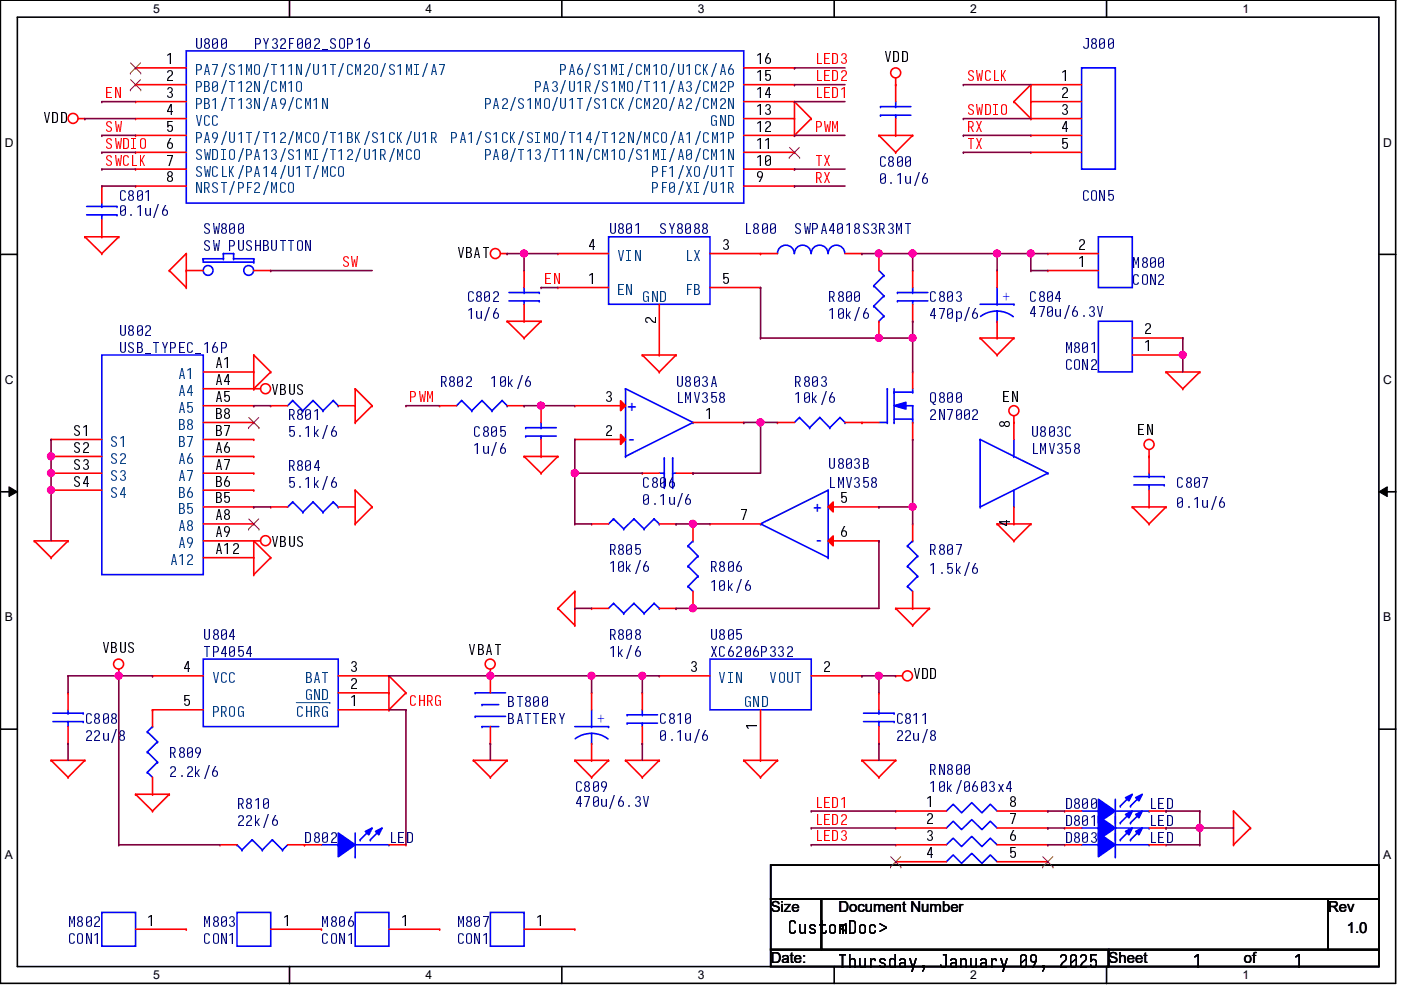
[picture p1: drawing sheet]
<svg xmlns="http://www.w3.org/2000/svg" width="297mm" height="210mm" viewBox="0 0 297 210" stroke-linecap="round" stroke-linejoin="round" font-family="sans-serif">
<defs><g id="words">
<g font-size="4.3" fill="#00f">
<text x="133" y="87.6">+</text>
<text x="133.3" y="94.4">-</text>
<text x="172.4" y="109.1">+</text>
<text x="173.1" y="115.9">-</text>
</g>
<g font-size="3.9">
<text x="167" y="198">Custom</text>
<text x="177.8" y="198">&lt;Doc&gt;</text>
<text x="177.8" y="205.1">Thursday, January 09, 2025</text>
<text x="252.9" y="205.1">1</text>
<text x="274.4" y="205.1">1</text>
</g>
<g font-size="3.2" fill="#00007f">
<text x="41.3" y="10.3">U800</text>
<text x="53.8" y="10.3">PY32F002_SOP16</text>
<text x="229.3" y="10.3">J800</text>
<text x="186.3" y="35.4">C800</text>
<text x="186.3" y="38.9">0.1u/6</text>
<text x="25.2" y="42.5">C801</text>
<text x="25.2" y="45.8">0.1u/6</text>
<text x="229.3" y="42.5">CON5</text>
<text x="43.1" y="49.7">SW800</text>
<text x="43.1" y="53.3">SW PUSHBUTTON</text>
<text x="129" y="49.7">U801</text>
<text x="139.8" y="49.7">SY8088</text>
<text x="157.7" y="49.7">L800</text>
<text x="168.4" y="49.7">SWPA4018S3R3MT</text>
<text x="240.1" y="56.9">M800</text>
<text x="98.9" y="64.1">C802</text>
<text x="175.6" y="64.1">R800</text>
<text x="197.1" y="64.1">C803</text>
<text x="218.2" y="64.1">C804</text>
<text x="240.1" y="60.5">CON2</text>
<text x="25.2" y="71.2">U802</text>
<text x="98.9" y="67.6">1u/6</text>
<text x="175.6" y="67.6">10k/6</text>
<text x="197.1" y="67.6">470p/6</text>
<text x="218.2" y="67.3">470u/6.3V</text>
<text x="25.2" y="74.8">USB_TYPEC_16P</text>
<text x="225.7" y="74.8">M801</text>
<text x="93.2" y="82">R802</text>
<text x="104" y="82">10k/6</text>
<text x="143.3" y="82">U803A</text>
<text x="168.4" y="82">R803</text>
<text x="225.7" y="78.4">CON2</text>
<text x="61" y="89.1">R801</text>
<text x="143.3" y="85.5">LMV358</text>
<text x="168.4" y="85.5">10k/6</text>
<text x="197.1" y="85.5">Q800</text>
<text x="197.1" y="89.1">2N7002</text>
<text x="61" y="92.7">5.1k/6</text>
<text x="100.4" y="92.7">C805</text>
<text x="218.6" y="92.7">U803C</text>
<text x="61" y="99.9">R804</text>
<text x="100.4" y="96.3">1u/6</text>
<text x="175.6" y="99.5">U803B</text>
<text x="218.6" y="96.3">LMV358</text>
<text x="61" y="103.4">5.1k/6</text>
<text x="136.2" y="103.4">C806</text>
<text x="136.2" y="107">0.1u/6</text>
<text x="175.6" y="103.4">LMV358</text>
<text x="249.4" y="103.4">C807</text>
<text x="249.4" y="107.7">0.1u/6</text>
<text x="129" y="117.8">R805</text>
<text x="197.1" y="117.8">R807</text>
<text x="129" y="121.3">10k/6</text>
<text x="150.5" y="121.3">R806</text>
<text x="150.5" y="125.3">10k/6</text>
<text x="197.1" y="121.7">1.5k/6</text>
<text x="43.1" y="135.7">U804</text>
<text x="129" y="135.7">R808</text>
<text x="150.5" y="135.7">U805</text>
<text x="43.1" y="139.2">TP4054</text>
<text x="129" y="139.2">1k/6</text>
<text x="150.5" y="139.2">XC6206P332</text>
<text x="107.5" y="150">BT800</text>
<text x="18" y="153.6">C808</text>
<text x="107.5" y="153.6">BATTERY</text>
<text x="139.8" y="153.6">C810</text>
<text x="189.9" y="153.6">C811</text>
<text x="18" y="157.1">22u/8</text>
<text x="35.9" y="160.7">R809</text>
<text x="139.8" y="157.1">0.1u/6</text>
<text x="189.9" y="157.1">22u/8</text>
<text x="35.9" y="164.7">2.2k/6</text>
<text x="121.9" y="167.9">C809</text>
<text x="197.1" y="164.3">RN800</text>
<text x="197.1" y="167.9">10k/0603x4</text>
<text x="50.2" y="171.5">R810</text>
<text x="121.9" y="171.1">470u/6.3V</text>
<text x="225.7" y="171.5">D800</text>
<text x="243.6" y="171.5">LED</text>
<text x="50.2" y="175">22k/6</text>
<text x="64.6" y="178.6">D802</text>
<text x="82.5" y="178.6">LED</text>
<text x="225.7" y="175">D801</text>
<text x="225.7" y="178.6">D803</text>
<text x="243.6" y="175">LED</text>
<text x="243.6" y="178.6">LED</text>
<text x="14.4" y="196.6">M802</text>
<text x="43.1" y="196.6">M803</text>
<text x="68.2" y="196.6">M806</text>
<text x="96.8" y="196.6">M807</text>
<text x="14.4" y="200.1">CON1</text>
<text x="43.1" y="200.1">CON1</text>
<text x="68.2" y="200.1">CON1</text>
<text x="96.8" y="200.1">CON1</text>
</g>
<g font-size="3.2">
<text x="35.2" y="13.6">1</text>
<text x="35.2" y="17.2">2</text>
<text x="160.2" y="17.2">15</text>
<text x="160.2" y="13.6">16</text>
<text x="187.4" y="13.2">VDD</text>
<text x="225" y="17.2">1</text>
<text x="35.2" y="20.8">3</text>
<text x="160.2" y="20.8">14</text>
<text x="225" y="20.8">2</text>
<text x="9.1" y="26.1">VDD</text>
<text x="35.2" y="24.4">4</text>
<text x="35.2" y="27.9">5</text>
<text x="160.2" y="27.9">12</text>
<text x="160.2" y="24.4">13</text>
<text x="225" y="24.4">3</text>
<text x="225" y="27.9">4</text>
<text x="35.2" y="31.5">6</text>
<text x="35.2" y="35.1">7</text>
<text x="160.2" y="35.1">10</text>
<text x="160.2" y="31.5">11</text>
<text x="225" y="31.5">5</text>
<text x="35.2" y="38.7">8</text>
<text x="160.2" y="38.7">9</text>
<text x="124.8" y="53">4</text>
<text x="153" y="53">3</text>
<text x="228.6" y="53">2</text>
<text x="96.8" y="54.7">VBAT</text>
<text x="228.6" y="56.6">1</text>
<text x="124.8" y="60.2">1</text>
<text x="153" y="60.2">5</text>
<text x="139" y="68.8">2</text>
<text x="242.6" y="70.9">2</text>
<text x="242.6" y="74.5">1</text>
<text x="45.6" y="78.1">A1</text>
<text x="45.6" y="81.7">A4</text>
<text x="57.4" y="83.7">VBUS</text>
<text x="45.6" y="85.3">A5</text>
<text x="45.6" y="88.8">B8</text>
<text x="128.4" y="85.3">3</text>
<text x="149.4" y="88.8">1</text>
<text x="212.5" y="85.2">EN</text>
<text x="15.5" y="92.4">S1</text>
<text x="45.6" y="92.4">B7</text>
<text x="128.4" y="92.4">2</text>
<text x="214.2" y="90.7">8</text>
<text x="241.1" y="92.3">EN</text>
<text x="15.5" y="96">S2</text>
<text x="15.5" y="99.6">S3</text>
<text x="45.6" y="96">A6</text>
<text x="45.6" y="99.6">A7</text>
<text x="15.5" y="103.2">S4</text>
<text x="45.6" y="106.7">B5</text>
<text x="45.6" y="103.2">B6</text>
<text x="178.1" y="106.7">5</text>
<text x="45.6" y="110.3">A8</text>
<text x="45.6" y="113.9">A9</text>
<text x="157" y="110.3">7</text>
<text x="178.1" y="113.9">6</text>
<text x="214.2" y="111.8">4</text>
<text x="45.6" y="117.5">A12</text>
<text x="57.4" y="116">VBUS</text>
<text x="21.6" y="138.5">VBUS</text>
<text x="38.8" y="142.5">4</text>
<text x="74.2" y="142.5">3</text>
<text x="99.3" y="138.9">VBAT</text>
<text x="146.3" y="142.5">3</text>
<text x="174.5" y="142.5">2</text>
<text x="193.5" y="143.9">VDD</text>
<text x="38.8" y="149.7">5</text>
<text x="74.2" y="146.1">2</text>
<text x="74.2" y="149.7">1</text>
<text x="160.5" y="154.8">1</text>
<text x="196.4" y="171.2">1</text>
<text x="213.9" y="171.2">8</text>
<text x="196.4" y="174.8">2</text>
<text x="196.4" y="178.4">3</text>
<text x="213.9" y="174.8">7</text>
<text x="213.9" y="178.4">6</text>
<text x="196.4" y="181.9">4</text>
<text x="213.9" y="181.9">5</text>
<text x="31.2" y="196.3">1</text>
<text x="59.9" y="196.3">1</text>
<text x="85" y="196.3">1</text>
<text x="113.6" y="196.3">1</text>
<text x="163.4" y="193.5">Size</text>
<text x="177.8" y="193.5">Document Number</text>
<text x="281.6" y="193.5">Rev</text>
<text x="285.5" y="197.8">1.0</text>
<text x="163.4" y="204.2">Date:</text>
<text x="235" y="204.2">Sheet</text>
<text x="263.7" y="204.2">of</text>
</g>
<g font-size="3.2" fill="#003f7f">
<text x="41.3" y="16">PA7/S1MO/T11N/U1T/CM2O/S1MI/A7</text>
<text x="118.6" y="16">PA6/S1MI/CM1O/U1CK/A6</text>
<text x="41.3" y="19.5">PB0/T12N/CM1O</text>
<text x="41.3" y="23.1">PB1/T13N/A9/CM1N</text>
<text x="102.6" y="23.1">PA2/S1MO/U1T/S1CK/CM2O/A2/CM2N</text>
<text x="113.2" y="19.5">PA3/U1R/S1MO/T11/A3/CM2P</text>
<text x="41.3" y="26.7">VCC</text>
<text x="150.6" y="26.7">GND</text>
<text x="41.3" y="30.3">PA9/U1T/T12/MCO/T1BK/S1CK/U1R</text>
<text x="41.3" y="33.9">SWDIO/PA13/S1MI/T12/U1R/MCO</text>
<text x="95.5" y="30.3">PA1/S1CK/SIMO/T14/T12N/MCO/A1/CM1P</text>
<text x="102.6" y="33.9">PA0/T13/T11N/CM1O/S1MI/A0/CM1N</text>
<text x="41.3" y="37.4">SWCLK/PA14/U1T/MCO</text>
<text x="41.3" y="41">NRST/PF2/MCO</text>
<text x="138.1" y="41">PF0/XI/U1R</text>
<text x="138.1" y="37.4">PF1/XO/U1T</text>
<text x="130.8" y="55.3">VIN</text>
<text x="145.2" y="55.3">LX</text>
<text x="130.8" y="62.5">EN</text>
<text x="136.2" y="64.1">GND</text>
<text x="145.2" y="62.5">FB</text>
<text x="37.8" y="80.4">A1</text>
<text x="37.8" y="84">A4</text>
<text x="37.8" y="87.6">A5</text>
<text x="23.4" y="94.7">S1</text>
<text x="37.8" y="94.7">B7</text>
<text x="37.8" y="91.1">B8</text>
<text x="23.4" y="98.3">S2</text>
<text x="23.4" y="101.9">S3</text>
<text x="37.8" y="98.3">A6</text>
<text x="37.8" y="101.9">A7</text>
<text x="23.4" y="105.5">S4</text>
<text x="37.8" y="105.5">B6</text>
<text x="37.8" y="112.6">A8</text>
<text x="37.8" y="109.1">B5</text>
<text x="36" y="119.8">A12</text>
<text x="37.8" y="116.2">A9</text>
<text x="44.9" y="144.9">VCC</text>
<text x="64.6" y="148.5">GND</text>
<text x="64.6" y="144.9">BAT</text>
<text x="152.3" y="144.9">VIN</text>
<text x="157.7" y="150">GND</text>
<text x="163.1" y="144.9">VOUT</text>
<text x="44.9" y="152.1">PROG</text>
<text x="62.8" y="152.1">CHRG</text>
</g>
<g font-size="3.2" fill="#f00">
<text x="172.7" y="17.2">LED2</text>
<text x="172.7" y="13.7">LED3</text>
<text x="205" y="17.2">SWCLK</text>
<text x="22.3" y="20.8">EN</text>
<text x="172.7" y="20.8">LED1</text>
<text x="22.3" y="28">SW</text>
<text x="172.7" y="28">PWM</text>
<text x="205" y="24.4">SWDIO</text>
<text x="205" y="28">RX</text>
<text x="22.3" y="35.1">SWCLK</text>
<text x="22.3" y="31.6">SWDIO</text>
<text x="172.7" y="35.1">TX</text>
<text x="205" y="31.6">TX</text>
<text x="172.7" y="38.7">RX</text>
<text x="72.4" y="56.6">SW</text>
<text x="115.4" y="60.2">EN</text>
<text x="86.8" y="85.3">PWM</text>
<text x="86.8" y="149.8">CHRG</text>
<text x="172.7" y="171.2">LED1</text>
<text x="172.7" y="174.8">LED2</text>
<text x="172.7" y="178.4">LED3</text>
</g>
<g font-size="3.2" fill="#00f">
<text x="212.5" y="63.8">+</text>
<text x="126.5" y="153.4">+</text>
</g>
<g font-size="2.6">
<text x="32.5" y="2.8">5</text>
<text x="90.2" y="2.8">4</text>
<text x="148" y="2.8">3</text>
<text x="205.7" y="2.8">2</text>
<text x="263.4" y="2.8">1</text>
<text x="1" y="31.1">D</text>
<text x="293.3" y="31.1">D</text>
<text x="1" y="81.4">C</text>
<text x="293.3" y="81.4">C</text>
<text x="1" y="131.7">B</text>
<text x="293.3" y="131.7">B</text>
<text x="1" y="182.1">A</text>
<text x="293.3" y="182.1">A</text>
<text x="32.5" y="207.6">5</text>
<text x="90.2" y="207.6">4</text>
<text x="148" y="207.6">3</text>
<text x="205.7" y="207.6">2</text>
<text x="263.4" y="207.6">1</text>
</g>
</g></defs>
<path d="M.1 0h295.8v208.5h-295.8zM3.7 3.6h288.7v201.3h-288.7z" fill="none" stroke="#000" stroke-width=".34"/>
<g fill="#fff">
<path d="M32.5 .4h1.4v2.9h-1.4z"/>
<path d="M32.5 205.3h1.4v2.9h-1.4z"/>
</g>
<path d="M61.4 0v3.6M61.4 204.9v3.6" fill="none" stroke="#000" stroke-width=".34"/>
<g fill="#fff">
<path d="M90.2 .4h1.4v2.9h-1.4z"/>
<path d="M90.2 205.3h1.4v2.9h-1.4z"/>
</g>
<path d="M119.1 0v3.6M119.1 204.9v3.6" fill="none" stroke="#000" stroke-width=".34"/>
<g fill="#fff">
<path d="M148 .4h1.4v2.9h-1.4z"/>
<path d="M148 205.3h1.4v2.9h-1.4z"/>
</g>
<path d="M176.9 0v3.6M176.9 204.9v3.6" fill="none" stroke="#000" stroke-width=".34"/>
<g fill="#fff">
<path d="M205.7 .4h1.4v2.9h-1.4z"/>
<path d="M205.7 205.3h1.4v2.9h-1.4z"/>
</g>
<path d="M234.6 0v3.6M234.6 204.9v3.6" fill="none" stroke="#000" stroke-width=".34"/>
<g fill="#fff">
<path d="M263.4 .4h1.5v2.9h-1.5z"/>
<path d="M263.4 205.3h1.5v2.9h-1.5z"/>
<path d="M1 28.8h1.9v2.9h-1.9z"/>
<path d="M293.3 28.8h1.8v2.9h-1.8z"/>
<path d="M1 79.1h1.9v2.9h-1.9z"/>
<path d="M293.3 79.1h1.8v2.9h-1.8z"/>
</g>
<path d="M.1 53.9h3.6M292.4 53.9h3.5" fill="none" stroke="#000" stroke-width=".34"/>
<g fill="#fff">
<path d="M1 129.4h1.7v2.9h-1.7z"/>
<path d="M293.3 129.4h1.7v2.9h-1.7z"/>
</g>
<path d="M.1 104.3h3.6M292.4 104.3h3.5" fill="none" stroke="#000" stroke-width=".34"/>
<path d="M1.9 103.2l1.8 1.1-1.8 1zM292.4 104.3l1.7-1.1v2.1z" fill="#000"/>
<path d="M1.9 103.2l1.8 1.1-1.8 1zM292.4 104.3l1.7-1.1v2.1z" fill="none" stroke="#000" stroke-width=".21"/>
<g fill="#fff">
<path d="M1 179.7h1.7v2.9h-1.7z"/>
<path d="M293.3 179.7h1.7v2.9h-1.7z"/>
</g>
<path d="M.1 154.6h3.6M292.4 154.6h3.5" fill="none" stroke="#000" stroke-width=".34"/>
<path d="M111.1 96.8h7.2" fill="none" stroke="#f00" stroke-width=".34"/>
<circle cx="118.3" cy="96.8" r=".17" fill="#f00"/>
<path d="M118.3 96.8l-3.6 3.5" fill="none" stroke="#f00" stroke-width=".34"/>
<circle cx="114.7" cy="100.3" r=".17" fill="#f00"/>
<path d="M111.1 96.8l3.6 3.5" fill="none" stroke="#f00" stroke-width=".34"/>
<circle cx="111.1" cy="96.8" r=".17" fill="#f00"/>
<path d="M189.9 129h7.2" fill="none" stroke="#f00" stroke-width=".34"/>
<circle cx="197.1" cy="129" r=".17" fill="#f00"/>
<path d="M197.1 129l-3.6 3.6" fill="none" stroke="#f00" stroke-width=".34"/>
<circle cx="193.5" cy="132.6" r=".17" fill="#f00"/>
<path d="M189.9 129l3.6 3.6" fill="none" stroke="#f00" stroke-width=".34"/>
<circle cx="189.9" cy="129" r=".17" fill="#f00"/>
<path d="M121.9 125.4v7.2" fill="none" stroke="#f00" stroke-width=".34"/>
<circle cx="121.9" cy="132.6" r=".17" fill="#f00"/>
<path d="M118.3 129l3.6 3.6" fill="none" stroke="#f00" stroke-width=".34"/>
<circle cx="118.3" cy="129" r=".17" fill="#f00"/>
<path d="M121.9 125.4l-3.6 3.6" fill="none" stroke="#f00" stroke-width=".34"/>
<circle cx="121.9" cy="125.4" r=".17" fill="#f00"/>
<path d="M104 141.9v1.4" fill="none" stroke="#f00" stroke-width=".34"/>
<circle cx="104" cy="143.3" r=".17" fill="#f00"/>
<g fill="none" stroke="#f00" stroke-width=".34">
<path d="M215 88.2v1.4"/>
<circle cx="103.9" cy="140.8" r="1.06"/>
</g>
<circle cx="215" cy="89.6" r=".17" fill="#f00"/>
<g fill="none" stroke="#f00" stroke-width=".34">
<path d="M211.4 111.1h7.2"/>
<circle cx="215" cy="87.1" r="1.06"/>
</g>
<circle cx="211.4" cy="111.1" r=".17" fill="#f00"/>
<path d="M211.4 111.1l3.6 3.6" fill="none" stroke="#f00" stroke-width=".34"/>
<circle cx="215" cy="114.7" r=".17" fill="#f00"/>
<path d="M218.6 111.1l-3.6 3.6" fill="none" stroke="#f00" stroke-width=".34"/>
<circle cx="218.6" cy="111.1" r=".17" fill="#f00"/>
<path d="M207.8 71.7h7.2" fill="none" stroke="#f00" stroke-width=".34"/>
<circle cx="207.8" cy="71.7" r=".17" fill="#f00"/>
<path d="M207.8 71.7l3.6 3.6" fill="none" stroke="#f00" stroke-width=".34"/>
<circle cx="211.4" cy="75.3" r=".17" fill="#f00"/>
<path d="M215 71.7l-3.6 3.6" fill="none" stroke="#f00" stroke-width=".34"/>
<circle cx="215" cy="71.7" r=".17" fill="#f00"/>
<path d="M243.6 95.3v1.5" fill="none" stroke="#f00" stroke-width=".34"/>
<circle cx="243.6" cy="96.8" r=".17" fill="#f00"/>
<g fill="none" stroke="#f00" stroke-width=".34">
<path d="M240.1 107.5h7.1"/>
<circle cx="243.6" cy="94.2" r="1.06"/>
</g>
<circle cx="240.1" cy="107.5" r=".17" fill="#f00"/>
<path d="M240.1 107.5l3.5 3.6" fill="none" stroke="#f00" stroke-width=".34"/>
<circle cx="243.6" cy="111.1" r=".17" fill="#f00"/>
<path d="M247.2 107.5l-3.6 3.6" fill="none" stroke="#f00" stroke-width=".34"/>
<circle cx="247.2" cy="107.5" r=".17" fill="#f00"/>
<path d="M100.4 161.2h7.1" fill="none" stroke="#f00" stroke-width=".34"/>
<circle cx="100.4" cy="161.2" r=".17" fill="#f00"/>
<path d="M100.4 161.2l3.6 3.6" fill="none" stroke="#f00" stroke-width=".34"/>
<circle cx="104" cy="164.8" r=".17" fill="#f00"/>
<path d="M107.5 161.2l-3.5 3.6" fill="none" stroke="#f00" stroke-width=".34"/>
<circle cx="107.5" cy="161.2" r=".17" fill="#f00"/>
<path d="M53.8 114.7h1.4" fill="none" stroke="#f00" stroke-width=".34"/>
<circle cx="53.8" cy="114.7" r=".17" fill="#f00"/>
<g fill="none" stroke="#f00" stroke-width=".34">
<path d="M53.8 114.7v7.1"/>
<circle cx="56.3" cy="114.6" r="1.06"/>
</g>
<circle cx="53.8" cy="114.7" r=".17" fill="#f00"/>
<path d="M53.8 114.7l3.6 3.5" fill="none" stroke="#f00" stroke-width=".34"/>
<circle cx="57.4" cy="118.2" r=".17" fill="#f00"/>
<path d="M57.4 118.2l-3.6 3.6" fill="none" stroke="#f00" stroke-width=".34"/>
<circle cx="53.8" cy="121.8" r=".17" fill="#f00"/>
<path d="M53.8 75.3v7.1" fill="none" stroke="#f00" stroke-width=".34"/>
<circle cx="53.8" cy="75.3" r=".17" fill="#f00"/>
<path d="M53.8 75.3l3.6 3.6" fill="none" stroke="#f00" stroke-width=".34"/>
<circle cx="57.4" cy="78.9" r=".17" fill="#f00"/>
<path d="M57.4 78.9l-3.6 3.5" fill="none" stroke="#f00" stroke-width=".34"/>
<circle cx="53.8" cy="82.4" r=".17" fill="#f00"/>
<path d="M53.8 82.4h1.4" fill="none" stroke="#f00" stroke-width=".34"/>
<circle cx="53.8" cy="82.4" r=".17" fill="#f00"/>
<g fill="none" stroke="#f00" stroke-width=".34">
<path d="M7.3 114.7h7.1"/>
<circle cx="56.3" cy="82.4" r="1.06"/>
</g>
<circle cx="14.4" cy="114.7" r=".17" fill="#f00"/>
<path d="M14.4 114.7l-3.6 3.5" fill="none" stroke="#f00" stroke-width=".34"/>
<circle cx="10.8" cy="118.2" r=".17" fill="#f00"/>
<path d="M7.3 114.7l3.5 3.5" fill="none" stroke="#f00" stroke-width=".34"/>
<circle cx="7.3" cy="114.7" r=".17" fill="#f00"/>
<path d="M82.5 143.3v7.2" fill="none" stroke="#f00" stroke-width=".34"/>
<circle cx="82.5" cy="150.5" r=".17" fill="#f00"/>
<path d="M86.1 146.9l-3.6 3.6" fill="none" stroke="#f00" stroke-width=".34"/>
<circle cx="86.1" cy="146.9" r=".17" fill="#f00"/>
<path d="M82.5 143.3l3.6 3.6" fill="none" stroke="#f00" stroke-width=".34"/>
<circle cx="82.5" cy="143.3" r=".17" fill="#f00"/>
<path d="M132.6 161.2h7.2" fill="none" stroke="#f00" stroke-width=".34"/>
<circle cx="132.6" cy="161.2" r=".17" fill="#f00"/>
<path d="M132.6 161.2l3.6 3.6" fill="none" stroke="#f00" stroke-width=".34"/>
<circle cx="136.2" cy="164.8" r=".17" fill="#f00"/>
<path d="M139.8 161.2l-3.6 3.6" fill="none" stroke="#f00" stroke-width=".34"/>
<circle cx="139.8" cy="161.2" r=".17" fill="#f00"/>
<path d="M182.7 161.2h7.2" fill="none" stroke="#f00" stroke-width=".34"/>
<circle cx="182.7" cy="161.2" r=".17" fill="#f00"/>
<path d="M182.7 161.2l3.6 3.6" fill="none" stroke="#f00" stroke-width=".34"/>
<circle cx="186.3" cy="164.8" r=".17" fill="#f00"/>
<path d="M189.9 161.2l-3.6 3.6" fill="none" stroke="#f00" stroke-width=".34"/>
<circle cx="189.9" cy="161.2" r=".17" fill="#f00"/>
<path d="M157.7 161.2h7.1" fill="none" stroke="#f00" stroke-width=".34"/>
<circle cx="157.7" cy="161.2" r=".17" fill="#f00"/>
<path d="M157.7 161.2l3.5 3.6" fill="none" stroke="#f00" stroke-width=".34"/>
<circle cx="161.2" cy="164.8" r=".17" fill="#f00"/>
<path d="M164.8 161.2l-3.6 3.6" fill="none" stroke="#f00" stroke-width=".34"/>
<circle cx="164.8" cy="161.2" r=".17" fill="#f00"/>
<path d="M189.9 143.3h1.4" fill="none" stroke="#f00" stroke-width=".34"/>
<circle cx="189.9" cy="143.3" r=".17" fill="#f00"/>
<g fill="none" stroke="#f00" stroke-width=".34">
<path d="M28.7 168.4h7.2"/>
<circle cx="192.4" cy="143.3" r="1.06"/>
</g>
<circle cx="35.9" cy="168.4" r=".17" fill="#f00"/>
<path d="M35.9 168.4l-3.6 3.6" fill="none" stroke="#f00" stroke-width=".34"/>
<circle cx="32.3" cy="172" r=".17" fill="#f00"/>
<path d="M28.7 168.4l3.6 3.6" fill="none" stroke="#f00" stroke-width=".34"/>
<circle cx="28.7" cy="168.4" r=".17" fill="#f00"/>
<path d="M39.5 53.8v7.2" fill="none" stroke="#f00" stroke-width=".34"/>
<circle cx="39.5" cy="53.8" r=".17" fill="#f00"/>
<path d="M39.5 53.8l-3.6 3.6" fill="none" stroke="#f00" stroke-width=".34"/>
<circle cx="35.9" cy="57.4" r=".17" fill="#f00"/>
<path d="M35.9 57.4l3.6 3.6" fill="none" stroke="#f00" stroke-width=".34"/>
<circle cx="39.5" cy="61" r=".17" fill="#f00"/>
<path d="M10.8 161.2h7.2" fill="none" stroke="#f00" stroke-width=".34"/>
<circle cx="10.8" cy="161.2" r=".17" fill="#f00"/>
<path d="M10.8 161.2l3.6 3.6" fill="none" stroke="#f00" stroke-width=".34"/>
<circle cx="14.4" cy="164.8" r=".17" fill="#f00"/>
<path d="M18 161.2l-3.6 3.6" fill="none" stroke="#f00" stroke-width=".34"/>
<circle cx="18" cy="161.2" r=".17" fill="#f00"/>
<path d="M121.9 161.2h7.1" fill="none" stroke="#f00" stroke-width=".34"/>
<circle cx="121.9" cy="161.2" r=".17" fill="#f00"/>
<path d="M121.9 161.2l3.5 3.6" fill="none" stroke="#f00" stroke-width=".34"/>
<circle cx="125.4" cy="164.8" r=".17" fill="#f00"/>
<path d="M129 161.2l-3.6 3.6" fill="none" stroke="#f00" stroke-width=".34"/>
<circle cx="129" cy="161.2" r=".17" fill="#f00"/>
<path d="M136.2 75.3h7.1" fill="none" stroke="#f00" stroke-width=".34"/>
<circle cx="143.3" cy="75.3" r=".17" fill="#f00"/>
<path d="M143.3 75.3l-3.5 3.6" fill="none" stroke="#f00" stroke-width=".34"/>
<circle cx="139.8" cy="78.9" r=".17" fill="#f00"/>
<path d="M136.2 75.3l3.6 3.6" fill="none" stroke="#f00" stroke-width=".34"/>
<circle cx="136.2" cy="75.3" r=".17" fill="#f00"/>
<path d="M107.5 68.1h7.2" fill="none" stroke="#f00" stroke-width=".34"/>
<circle cx="107.5" cy="68.1" r=".17" fill="#f00"/>
<path d="M107.5 68.1l3.6 3.6" fill="none" stroke="#f00" stroke-width=".34"/>
<circle cx="111.1" cy="71.7" r=".17" fill="#f00"/>
<path d="M114.7 68.1l-3.6 3.6" fill="none" stroke="#f00" stroke-width=".34"/>
<circle cx="114.7" cy="68.1" r=".17" fill="#f00"/>
<path d="M106.1 53.8h1.4" fill="none" stroke="#f00" stroke-width=".34"/>
<circle cx="107.5" cy="53.8" r=".17" fill="#f00"/>
<g fill="none" stroke="#f00" stroke-width=".34">
<path d="M18 50.2h7.2"/>
<circle cx="105" cy="53.8" r="1.06"/>
</g>
<circle cx="25.2" cy="50.2" r=".17" fill="#f00"/>
<path d="M25.2 50.2l-3.6 3.6" fill="none" stroke="#f00" stroke-width=".34"/>
<circle cx="21.6" cy="53.8" r=".17" fill="#f00"/>
<path d="M18 50.2l3.6 3.6" fill="none" stroke="#f00" stroke-width=".34"/>
<circle cx="18" cy="50.2" r=".17" fill="#f00"/>
<path d="M218.6 17.9v7.2" fill="none" stroke="#f00" stroke-width=".34"/>
<circle cx="218.6" cy="17.9" r=".17" fill="#f00"/>
<path d="M218.6 17.9l-3.6 3.6" fill="none" stroke="#f00" stroke-width=".34"/>
<circle cx="215" cy="21.5" r=".17" fill="#f00"/>
<path d="M215 21.5l3.6 3.6" fill="none" stroke="#f00" stroke-width=".34"/>
<circle cx="218.6" cy="25.1" r=".17" fill="#f00"/>
<path d="M189.9 16.6v1.3" fill="none" stroke="#f00" stroke-width=".34"/>
<circle cx="189.9" cy="17.9" r=".17" fill="#f00"/>
<g fill="none" stroke="#f00" stroke-width=".34">
<path d="M186.3 28.7h7.2"/>
<circle cx="189.9" cy="15.4" r="1.06"/>
</g>
<circle cx="193.5" cy="28.7" r=".17" fill="#f00"/>
<path d="M193.5 28.7l-3.6 3.6" fill="none" stroke="#f00" stroke-width=".34"/>
<circle cx="189.9" cy="32.3" r=".17" fill="#f00"/>
<path d="M186.3 28.7l3.6 3.6" fill="none" stroke="#f00" stroke-width=".34"/>
<circle cx="186.3" cy="28.7" r=".17" fill="#f00"/>
<path d="M16.6 25.1h1.4" fill="none" stroke="#f00" stroke-width=".34"/>
<circle cx="18" cy="25.1" r=".17" fill="#f00"/>
<g fill="none" stroke="#f00" stroke-width=".34">
<path d="M168.4 21.5v7.2"/>
<circle cx="15.5" cy="25.1" r="1.06"/>
</g>
<circle cx="168.4" cy="21.5" r=".17" fill="#f00"/>
<path d="M168.4 21.5l3.6 3.6" fill="none" stroke="#f00" stroke-width=".34"/>
<circle cx="172" cy="25.1" r=".17" fill="#f00"/>
<path d="M172 25.1l-3.6 3.6" fill="none" stroke="#f00" stroke-width=".34"/>
<circle cx="168.4" cy="28.7" r=".17" fill="#f00"/>
<path d="M75.3 82.4v7.2" fill="none" stroke="#f00" stroke-width=".34"/>
<circle cx="75.3" cy="82.4" r=".17" fill="#f00"/>
<path d="M75.3 82.4l3.6 3.6" fill="none" stroke="#f00" stroke-width=".34"/>
<circle cx="78.9" cy="86" r=".17" fill="#f00"/>
<path d="M78.9 86l-3.6 3.6" fill="none" stroke="#f00" stroke-width=".34"/>
<circle cx="75.3" cy="89.6" r=".17" fill="#f00"/>
<path d="M75.3 103.9v7.2" fill="none" stroke="#f00" stroke-width=".34"/>
<circle cx="75.3" cy="103.9" r=".17" fill="#f00"/>
<path d="M75.3 103.9l3.6 3.6" fill="none" stroke="#f00" stroke-width=".34"/>
<circle cx="78.9" cy="107.5" r=".17" fill="#f00"/>
<path d="M78.9 107.5l-3.6 3.6" fill="none" stroke="#f00" stroke-width=".34"/>
<circle cx="75.3" cy="111.1" r=".17" fill="#f00"/>
<path d="M247.2 78.9h7.2" fill="none" stroke="#f00" stroke-width=".34"/>
<circle cx="254.4" cy="78.9" r=".17" fill="#f00"/>
<path d="M254.4 78.9l-3.6 3.5" fill="none" stroke="#f00" stroke-width=".34"/>
<circle cx="250.8" cy="82.4" r=".17" fill="#f00"/>
<path d="M247.2 78.9l3.6 3.5" fill="none" stroke="#f00" stroke-width=".34"/>
<circle cx="247.2" cy="78.9" r=".17" fill="#f00"/>
<path d="M261.5 172v7.1" fill="none" stroke="#f00" stroke-width=".34"/>
<circle cx="261.5" cy="179.1" r=".17" fill="#f00"/>
<path d="M265.1 175.6l-3.6 3.5" fill="none" stroke="#f00" stroke-width=".34"/>
<circle cx="265.1" cy="175.6" r=".17" fill="#f00"/>
<path d="M261.5 172l3.6 3.6" fill="none" stroke="#f00" stroke-width=".34"/>
<circle cx="261.5" cy="172" r=".17" fill="#f00"/>
<path d="M25.2 141.9v1.4" fill="none" stroke="#f00" stroke-width=".34"/>
<circle cx="25.2" cy="143.3" r=".17" fill="#f00"/>
<g fill="none" stroke="#f00" stroke-width=".34">
<path d="M118.3 61h10.7"/>
<circle cx="25.1" cy="140.8" r="1.06"/>
</g>
<path d="M163.4 183.4h129v7.2h-129zM163.4 190.6h10.8v10.7h-10.8zM174.2 190.6h107.4v10.7h-107.4zM281.6 190.6h10.8v10.7h-10.8zM163.4 201.3h71.6v3.6h-71.6zM235 201.3h57.4v3.6h-57.4z" fill="none" stroke="#000" stroke-width=".34"/>
<path d="M129 50.2h21.5v14.3h-21.5z" fill="none" stroke="#00f" stroke-width=".34"/>
<circle cx="118.3" cy="61" r=".17" fill="#f00"/>
<path d="M139.8 64.5v10.8" fill="none" stroke="#f00" stroke-width=".34"/>
<circle cx="139.8" cy="75.3" r=".17" fill="#f00"/>
<path d="M150.5 53.8h10.7" fill="none" stroke="#f00" stroke-width=".34"/>
<circle cx="161.2" cy="53.8" r=".17" fill="#f00"/>
<path d="M118.3 53.8h10.7" fill="none" stroke="#f00" stroke-width=".34"/>
<circle cx="118.3" cy="53.8" r=".17" fill="#f00"/>
<path d="M150.5 61h10.7" fill="none" stroke="#f00" stroke-width=".34"/>
<circle cx="161.2" cy="61" r=".17" fill="#f00"/>
<path d="M43.1 139.7h28.6v14.4h-28.6z" fill="none" stroke="#00f" stroke-width=".34"/>
<path d="M32.3 143.3h10.8" fill="none" stroke="#f00" stroke-width=".34"/>
<circle cx="32.3" cy="143.3" r=".17" fill="#f00"/>
<path d="M71.7 146.9h10.8" fill="none" stroke="#f00" stroke-width=".34"/>
<circle cx="82.5" cy="146.9" r=".17" fill="#f00"/>
<path d="M71.7 143.3h10.8" fill="none" stroke="#f00" stroke-width=".34"/>
<circle cx="82.5" cy="143.3" r=".17" fill="#f00"/>
<path d="M71.7 150.5h10.8" fill="none" stroke="#f00" stroke-width=".34"/>
<circle cx="82.5" cy="150.5" r=".17" fill="#f00"/>
<path d="M62.8 149h7.1M69.9 149h.1" fill="none" stroke="#003f7f" stroke-width=".21"/>
<path d="M32.3 150.5h10.8" fill="none" stroke="#f00" stroke-width=".34"/>
<circle cx="32.3" cy="150.5" r=".17" fill="#f00"/>
<path d="M236.5 169.5v5" fill="none" stroke="#00f" stroke-width=".34"/>
<circle cx="236.5" cy="174.5" r=".17" fill="#00f"/>
<path d="M229.3 172h3.6" fill="none" stroke="#00f" stroke-width=".34"/>
<circle cx="232.9" cy="172" r=".17" fill="#00f"/>
<path d="M236.5 172h7.1" fill="none" stroke="#00f" stroke-width=".34"/>
<circle cx="243.6" cy="172" r=".17" fill="#00f"/>
<path d="M232.9 169.5l3.6 2.5-3.6 2.5z" fill-rule="evenodd" fill="#00f"/>
<path d="M232.9 169.5l3.6 2.5-3.6 2.5z" fill="none" stroke="#00f" stroke-width=".34"/>
<path d="M240.8 169.1l1.4-.7-.7 1.4z" fill-rule="evenodd" fill="#00f"/>
<path d="M240.8 169.1l1.4-.7-.7 1.4z" fill="none" stroke="#00f" stroke-width=".34"/>
<path d="M238.6 169.1l1.5-.7-.8 1.4z" fill-rule="evenodd" fill="#00f"/>
<path d="M238.6 169.1l1.5-.7-.8 1.4zM239.7 168.7l-2.2 2.2" fill="none" stroke="#00f" stroke-width=".34"/>
<circle cx="237.5" cy="170.9" r=".17" fill="#00f"/>
<path d="M241.8 168.7l-2.1 2.2" fill="none" stroke="#00f" stroke-width=".34"/>
<circle cx="239.7" cy="170.9" r=".17" fill="#00f"/>
<path d="M225.7 172h3.6" fill="none" stroke="#f00" stroke-width=".34"/>
<circle cx="225.7" cy="172" r=".17" fill="#f00"/>
<path d="M243.6 172h3.6" fill="none" stroke="#f00" stroke-width=".34"/>
<circle cx="247.2" cy="172" r=".17" fill="#f00"/>
<path d="M189.6 86l2.5-.7v1.4z" fill="#00f"/>
<path d="M189.6 86l2.5-.7v1.4zM189.6 82.4v7.2" fill="none" stroke="#00f" stroke-width=".34"/>
<circle cx="189.6" cy="89.6" r=".17" fill="#00f"/>
<path d="M193.5 82.4v.7" fill="none" stroke="#00f" stroke-width=".34"/>
<circle cx="193.5" cy="83.1" r=".17" fill="#00f"/>
<path d="M192.1 86h1.4" fill="none" stroke="#00f" stroke-width=".34"/>
<circle cx="193.5" cy="86" r=".17" fill="#00f"/>
<path d="M193.5 86v3.6" fill="none" stroke="#00f" stroke-width=".34"/>
<circle cx="193.5" cy="89.6" r=".17" fill="#00f"/>
<path d="M189.6 83.1h3.9" fill="none" stroke="#00f" stroke-width=".34"/>
<circle cx="189.6" cy="83.1" r=".17" fill="#00f"/>
<path d="M189.6 88.9h3.9" fill="none" stroke="#00f" stroke-width=".34"/>
<circle cx="193.5" cy="88.9" r=".17" fill="#00f"/>
<path d="M186.3 89.6h1.8" fill="none" stroke="#00f" stroke-width=".34"/>
<circle cx="188.1" cy="89.6" r=".17" fill="#00f"/>
<path d="M188.1 82.4v7.2" fill="none" stroke="#00f" stroke-width=".34"/>
<circle cx="188.1" cy="82.4" r=".17" fill="#00f"/>
<path d="M182.7 89.6h3.6" fill="none" stroke="#f00" stroke-width=".34"/>
<circle cx="182.7" cy="89.6" r=".17" fill="#f00"/>
<path d="M193.5 78.9v3.5" fill="none" stroke="#f00" stroke-width=".34"/>
<circle cx="193.5" cy="78.9" r=".17" fill="#f00"/>
<path d="M193.5 89.6v3.6" fill="none" stroke="#f00" stroke-width=".34"/>
<circle cx="193.5" cy="93.2" r=".17" fill="#f00"/>
<path d="M39.5 10.8h118.2v32.3h-118.2z" fill="none" stroke="#00f" stroke-width=".34"/>
<path d="M28.7 14.4h10.8" fill="none" stroke="#f00" stroke-width=".34"/>
<circle cx="28.7" cy="14.4" r=".17" fill="#f00"/>
<path d="M27.6 15.5h.1M27.7 13.3l2.1 2.2M29.8 13.3l-2.2 2.2M29.8 15.5h.1" fill="none" stroke="#7f3f00" stroke-width=".21"/>
<path d="M28.7 17.9h10.8" fill="none" stroke="#f00" stroke-width=".34"/>
<circle cx="28.7" cy="17.9" r=".17" fill="#f00"/>
<path d="M27.6 19h.1M27.7 16.9l2.1 2.1M29.8 16.9l-2.2 2.1M29.8 19h.1" fill="none" stroke="#7f3f00" stroke-width=".21"/>
<path d="M28.7 21.5h10.8" fill="none" stroke="#f00" stroke-width=".34"/>
<circle cx="28.7" cy="21.5" r=".17" fill="#f00"/>
<path d="M28.7 25.1h10.8" fill="none" stroke="#f00" stroke-width=".34"/>
<circle cx="28.7" cy="25.1" r=".17" fill="#f00"/>
<path d="M28.7 28.7h10.8" fill="none" stroke="#f00" stroke-width=".34"/>
<circle cx="28.7" cy="28.7" r=".17" fill="#f00"/>
<path d="M28.7 32.3h10.8" fill="none" stroke="#f00" stroke-width=".34"/>
<circle cx="28.7" cy="32.3" r=".17" fill="#f00"/>
<path d="M28.7 35.9h10.8" fill="none" stroke="#f00" stroke-width=".34"/>
<circle cx="28.7" cy="35.9" r=".17" fill="#f00"/>
<path d="M28.7 39.5h10.8" fill="none" stroke="#f00" stroke-width=".34"/>
<circle cx="28.7" cy="39.5" r=".17" fill="#f00"/>
<path d="M157.7 39.5h10.7" fill="none" stroke="#f00" stroke-width=".34"/>
<circle cx="168.4" cy="39.5" r=".17" fill="#f00"/>
<path d="M157.7 35.9h10.7" fill="none" stroke="#f00" stroke-width=".34"/>
<circle cx="168.4" cy="35.9" r=".17" fill="#f00"/>
<path d="M157.7 32.3h10.7" fill="none" stroke="#f00" stroke-width=".34"/>
<circle cx="168.4" cy="32.3" r=".17" fill="#f00"/>
<path d="M167.3 33.4h.1M167.4 31.2l2.1 2.2M169.5 31.2l-2.2 2.2M169.5 33.4h.1" fill="none" stroke="#7f3f00" stroke-width=".21"/>
<path d="M157.7 28.7h10.7" fill="none" stroke="#f00" stroke-width=".34"/>
<circle cx="168.4" cy="28.7" r=".17" fill="#f00"/>
<path d="M157.7 25.1h10.7" fill="none" stroke="#f00" stroke-width=".34"/>
<circle cx="168.4" cy="25.1" r=".17" fill="#f00"/>
<path d="M157.7 21.5h10.7" fill="none" stroke="#f00" stroke-width=".34"/>
<circle cx="168.4" cy="21.5" r=".17" fill="#f00"/>
<path d="M157.7 17.9h10.7" fill="none" stroke="#f00" stroke-width=".34"/>
<circle cx="168.4" cy="17.9" r=".17" fill="#f00"/>
<path d="M157.7 14.4h10.7" fill="none" stroke="#f00" stroke-width=".34"/>
<circle cx="168.4" cy="14.4" r=".17" fill="#f00"/>
<path d="M192.4 124.3l1.1 1.1" fill="none" stroke="#00f" stroke-width=".34"/>
<circle cx="192.4" cy="124.3" r=".17" fill="#00f"/>
<path d="M194.6 122.2l-2.2 2.1" fill="none" stroke="#00f" stroke-width=".34"/>
<circle cx="194.6" cy="122.2" r=".17" fill="#00f"/>
<path d="M192.4 120.1l2.2 2.1" fill="none" stroke="#00f" stroke-width=".34"/>
<circle cx="192.4" cy="120.1" r=".17" fill="#00f"/>
<path d="M194.6 117.9l-2.2 2.2" fill="none" stroke="#00f" stroke-width=".34"/>
<circle cx="194.6" cy="117.9" r=".17" fill="#00f"/>
<path d="M192.4 115.7l2.2 2.2" fill="none" stroke="#00f" stroke-width=".34"/>
<circle cx="192.4" cy="115.7" r=".17" fill="#00f"/>
<path d="M193.5 114.7l-1.1 1" fill="none" stroke="#00f" stroke-width=".34"/>
<circle cx="193.5" cy="114.7" r=".17" fill="#00f"/>
<path d="M193.5 125.4v3.6" fill="none" stroke="#f00" stroke-width=".34"/>
<circle cx="193.5" cy="129" r=".17" fill="#f00"/>
<path d="M193.5 111.1v3.6" fill="none" stroke="#f00" stroke-width=".34"/>
<circle cx="193.5" cy="111.1" r=".17" fill="#f00"/>
<path d="M243.6 100.3v.7" fill="none" stroke="#00f" stroke-width=".34"/>
<circle cx="243.6" cy="101" r=".17" fill="#00f"/>
<path d="M240.4 102.8h6.4" fill="none" stroke="#00f" stroke-width=".34"/>
<circle cx="246.8" cy="102.8" r=".17" fill="#00f"/>
<path d="M240.4 101h6.4" fill="none" stroke="#00f" stroke-width=".34"/>
<circle cx="246.8" cy="101" r=".17" fill="#00f"/>
<path d="M243.6 102.8v1.1" fill="none" stroke="#00f" stroke-width=".34"/>
<circle cx="243.6" cy="102.8" r=".17" fill="#00f"/>
<path d="M243.6 96.8v3.5" fill="none" stroke="#f00" stroke-width=".34"/>
<circle cx="243.6" cy="96.8" r=".17" fill="#f00"/>
<path d="M243.6 103.9v3.6" fill="none" stroke="#f00" stroke-width=".34"/>
<circle cx="243.6" cy="107.5" r=".17" fill="#f00"/>
<path d="M125.4 155.5v2.1" fill="none" stroke="#00f" stroke-width=".34"/>
<circle cx="125.4" cy="157.6" r=".17" fill="#00f"/>
<path d="M121.9 154.1h7.1" fill="none" stroke="#00f" stroke-width=".34"/>
<circle cx="129" cy="154.1" r=".17" fill="#00f"/>
<path d="M125.4 150.5v3.6" fill="none" stroke="#00f" stroke-width=".34"/>
<circle cx="125.4" cy="154.1" r=".17" fill="#00f"/>
<path d="M122 156.6a5.8 5.8 0 0 1 6.9 .1" fill="none" stroke="#00f" stroke-width=".34"/>
<path d="M125.4 146.9v3.6" fill="none" stroke="#f00" stroke-width=".34"/>
<circle cx="125.4" cy="146.9" r=".17" fill="#f00"/>
<path d="M125.4 157.6v3.6" fill="none" stroke="#f00" stroke-width=".34"/>
<circle cx="125.4" cy="161.2" r=".17" fill="#f00"/>
<path d="M236.5 173.1v5" fill="none" stroke="#00f" stroke-width=".34"/>
<circle cx="236.5" cy="178.1" r=".17" fill="#00f"/>
<path d="M229.3 175.6h3.6" fill="none" stroke="#00f" stroke-width=".34"/>
<circle cx="232.9" cy="175.6" r=".17" fill="#00f"/>
<path d="M236.5 175.6h7.1" fill="none" stroke="#00f" stroke-width=".34"/>
<circle cx="243.6" cy="175.6" r=".17" fill="#00f"/>
<path d="M232.9 173.1l3.6 2.5-3.6 2.5z" fill-rule="evenodd" fill="#00f"/>
<path d="M232.9 173.1l3.6 2.5-3.6 2.5z" fill="none" stroke="#00f" stroke-width=".34"/>
<path d="M240.8 172.7l1.4-.7-.7 1.4z" fill-rule="evenodd" fill="#00f"/>
<path d="M240.8 172.7l1.4-.7-.7 1.4z" fill="none" stroke="#00f" stroke-width=".34"/>
<path d="M238.6 172.7l1.5-.7-.8 1.4z" fill-rule="evenodd" fill="#00f"/>
<path d="M238.6 172.7l1.5-.7-.8 1.4zM239.7 172.3l-2.2 2.2" fill="none" stroke="#00f" stroke-width=".34"/>
<circle cx="237.5" cy="174.5" r=".17" fill="#00f"/>
<path d="M241.8 172.3l-2.1 2.2" fill="none" stroke="#00f" stroke-width=".34"/>
<circle cx="239.7" cy="174.5" r=".17" fill="#00f"/>
<path d="M225.7 175.6h3.6" fill="none" stroke="#f00" stroke-width=".34"/>
<circle cx="225.7" cy="175.6" r=".17" fill="#f00"/>
<path d="M243.6 175.6h3.6" fill="none" stroke="#f00" stroke-width=".34"/>
<circle cx="247.2" cy="175.6" r=".17" fill="#f00"/>
<path d="M132.6 82.4l14.3 7.2" fill="none" stroke="#00f" stroke-width=".34"/>
<circle cx="132.6" cy="82.4" r=".17" fill="#00f"/>
<path d="M132.6 82.4v14.4" fill="none" stroke="#00f" stroke-width=".34"/>
<circle cx="132.6" cy="96.8" r=".17" fill="#00f"/>
<path d="M146.9 89.6l-14.3 7.2" fill="none" stroke="#00f" stroke-width=".34"/>
<circle cx="146.9" cy="89.6" r=".17" fill="#00f"/>
<path d="M146.9 89.6h10.8" fill="none" stroke="#f00" stroke-width=".34"/>
<circle cx="157.7" cy="89.6" r=".17" fill="#f00"/>
<path d="M131.6 92.1l1 1.1-1 1z" fill="#f00"/>
<path d="M121.9 93.2h10.7M131.6 92.1l1 1.1-1 1z" fill="none" stroke="#f00" stroke-width=".34"/>
<circle cx="121.9" cy="93.2" r=".17" fill="#f00"/>
<path d="M131.6 85l1 1-1 1.1z" fill="#f00"/>
<path d="M121.9 86h10.7M131.6 85l1 1-1 1.1z" fill="none" stroke="#f00" stroke-width=".34"/>
<circle cx="121.9" cy="86" r=".17" fill="#f00"/>
<path d="M207.8 93.2l14.4 7.1" fill="none" stroke="#00f" stroke-width=".34"/>
<circle cx="207.8" cy="93.2" r=".17" fill="#00f"/>
<path d="M207.8 93.2v14.3" fill="none" stroke="#00f" stroke-width=".34"/>
<circle cx="207.8" cy="107.5" r=".17" fill="#00f"/>
<path d="M222.2 100.3l-14.4 7.2" fill="none" stroke="#00f" stroke-width=".34"/>
<circle cx="222.2" cy="100.3" r=".17" fill="#00f"/>
<path d="M215 93.2v3.6" fill="none" stroke="#00f" stroke-width=".34"/>
<circle cx="215" cy="96.8" r=".17" fill="#00f"/>
<path d="M215 103.9v3.6" fill="none" stroke="#00f" stroke-width=".34"/>
<circle cx="215" cy="107.5" r=".17" fill="#00f"/>
<path d="M215 107.5v3.6" fill="none" stroke="#f00" stroke-width=".34"/>
<circle cx="215" cy="111.1" r=".17" fill="#f00"/>
<path d="M215 89.6v3.6" fill="none" stroke="#f00" stroke-width=".34"/>
<circle cx="215" cy="89.6" r=".17" fill="#f00"/>
<path d="M136.2 153.3v.8" fill="none" stroke="#00f" stroke-width=".34"/>
<circle cx="136.2" cy="153.3" r=".17" fill="#00f"/>
<path d="M133 151.6h6.4" fill="none" stroke="#00f" stroke-width=".34"/>
<circle cx="133" cy="151.6" r=".17" fill="#00f"/>
<path d="M133 153.3h6.4" fill="none" stroke="#00f" stroke-width=".34"/>
<circle cx="133" cy="153.3" r=".17" fill="#00f"/>
<path d="M136.2 150.5v1.1" fill="none" stroke="#00f" stroke-width=".34"/>
<circle cx="136.2" cy="151.6" r=".17" fill="#00f"/>
<path d="M136.2 154.1v3.5" fill="none" stroke="#f00" stroke-width=".34"/>
<circle cx="136.2" cy="157.6" r=".17" fill="#f00"/>
<path d="M136.2 146.9v3.6" fill="none" stroke="#f00" stroke-width=".34"/>
<circle cx="136.2" cy="146.9" r=".17" fill="#f00"/>
<path d="M31.2 163.7l1.1 1.1" fill="none" stroke="#00f" stroke-width=".34"/>
<circle cx="31.2" cy="163.7" r=".17" fill="#00f"/>
<path d="M33.4 161.6l-2.2 2.1" fill="none" stroke="#00f" stroke-width=".34"/>
<circle cx="33.4" cy="161.6" r=".17" fill="#00f"/>
<path d="M31.2 159.4l2.2 2.2" fill="none" stroke="#00f" stroke-width=".34"/>
<circle cx="31.2" cy="159.4" r=".17" fill="#00f"/>
<path d="M33.4 157.3l-2.2 2.1" fill="none" stroke="#00f" stroke-width=".34"/>
<circle cx="33.4" cy="157.3" r=".17" fill="#00f"/>
<path d="M31.2 155.2l2.2 2.1" fill="none" stroke="#00f" stroke-width=".34"/>
<circle cx="31.2" cy="155.2" r=".17" fill="#00f"/>
<path d="M32.3 154.1l-1.1 1.1" fill="none" stroke="#00f" stroke-width=".34"/>
<circle cx="32.3" cy="154.1" r=".17" fill="#00f"/>
<path d="M32.3 164.8v3.6" fill="none" stroke="#f00" stroke-width=".34"/>
<circle cx="32.3" cy="168.4" r=".17" fill="#f00"/>
<path d="M32.3 150.5v3.6" fill="none" stroke="#f00" stroke-width=".34"/>
<circle cx="32.3" cy="150.5" r=".17" fill="#f00"/>
<path d="M21.6 75.3h21.5v46.5h-21.5z" fill="none" stroke="#00f" stroke-width=".34"/>
<path d="M10.8 93.2h10.8" fill="none" stroke="#f00" stroke-width=".34"/>
<circle cx="10.8" cy="93.2" r=".17" fill="#f00"/>
<path d="M10.8 96.8h10.8" fill="none" stroke="#f00" stroke-width=".34"/>
<circle cx="10.8" cy="96.8" r=".17" fill="#f00"/>
<path d="M10.8 100.3h10.8" fill="none" stroke="#f00" stroke-width=".34"/>
<circle cx="10.8" cy="100.3" r=".17" fill="#f00"/>
<path d="M10.8 103.9h10.8" fill="none" stroke="#f00" stroke-width=".34"/>
<circle cx="10.8" cy="103.9" r=".17" fill="#f00"/>
<path d="M43.1 78.9h10.7" fill="none" stroke="#f00" stroke-width=".34"/>
<circle cx="53.8" cy="78.9" r=".17" fill="#f00"/>
<path d="M43.1 82.4h10.7" fill="none" stroke="#f00" stroke-width=".34"/>
<circle cx="53.8" cy="82.4" r=".17" fill="#f00"/>
<path d="M43.1 86h10.7" fill="none" stroke="#f00" stroke-width=".34"/>
<circle cx="53.8" cy="86" r=".17" fill="#f00"/>
<path d="M43.1 96.8h10.7" fill="none" stroke="#f00" stroke-width=".34"/>
<circle cx="53.8" cy="96.8" r=".17" fill="#f00"/>
<path d="M43.1 100.3h10.7" fill="none" stroke="#f00" stroke-width=".34"/>
<circle cx="53.8" cy="100.3" r=".17" fill="#f00"/>
<path d="M43.1 111.1h10.7" fill="none" stroke="#f00" stroke-width=".34"/>
<circle cx="53.8" cy="111.1" r=".17" fill="#f00"/>
<path d="M52.7 112.2h.1M52.7 110l2.2 2.2M54.9 110l-2.2 2.2M54.9 112.2h.1" fill="none" stroke="#7f3f00" stroke-width=".21"/>
<path d="M43.1 114.7h10.7" fill="none" stroke="#f00" stroke-width=".34"/>
<circle cx="53.8" cy="114.7" r=".17" fill="#f00"/>
<path d="M43.1 118.2h10.7" fill="none" stroke="#f00" stroke-width=".34"/>
<circle cx="53.8" cy="118.2" r=".17" fill="#f00"/>
<path d="M43.1 107.5h10.7" fill="none" stroke="#f00" stroke-width=".34"/>
<circle cx="53.8" cy="107.5" r=".17" fill="#f00"/>
<path d="M43.1 103.9h10.7" fill="none" stroke="#f00" stroke-width=".34"/>
<circle cx="53.8" cy="103.9" r=".17" fill="#f00"/>
<path d="M43.1 93.2h10.7" fill="none" stroke="#f00" stroke-width=".34"/>
<circle cx="53.8" cy="93.2" r=".17" fill="#f00"/>
<path d="M43.1 89.6h10.7" fill="none" stroke="#f00" stroke-width=".34"/>
<circle cx="53.8" cy="89.6" r=".17" fill="#f00"/>
<path d="M52.7 90.7h.1M52.7 88.5l2.2 2.2M54.9 88.5l-2.2 2.2M54.9 90.7h.1" fill="none" stroke="#7f3f00" stroke-width=".21"/>
<path d="M111.1 63.8v.7" fill="none" stroke="#00f" stroke-width=".34"/>
<circle cx="111.1" cy="63.8" r=".17" fill="#00f"/>
<path d="M107.9 62h6.4" fill="none" stroke="#00f" stroke-width=".34"/>
<circle cx="114.3" cy="62" r=".17" fill="#00f"/>
<path d="M107.9 63.8h6.4" fill="none" stroke="#00f" stroke-width=".34"/>
<circle cx="114.3" cy="63.8" r=".17" fill="#00f"/>
<path d="M111.1 61v1" fill="none" stroke="#00f" stroke-width=".34"/>
<circle cx="111.1" cy="62" r=".17" fill="#00f"/>
<path d="M111.1 64.5v3.6" fill="none" stroke="#f00" stroke-width=".34"/>
<circle cx="111.1" cy="68.1" r=".17" fill="#f00"/>
<path d="M111.1 57.4v3.6" fill="none" stroke="#f00" stroke-width=".34"/>
<circle cx="111.1" cy="57.4" r=".17" fill="#f00"/>
<path d="M75.3 193.5h7.2v7.1h-7.2z" fill="none" stroke="#00f" stroke-width=".34"/>
<path d="M82.5 197h10.7" fill="none" stroke="#f00" stroke-width=".34"/>
<circle cx="93.2" cy="197" r=".17" fill="#f00"/>
<path d="M236.5 176.6v5.1" fill="none" stroke="#00f" stroke-width=".34"/>
<circle cx="236.5" cy="181.7" r=".17" fill="#00f"/>
<path d="M229.3 179.1h3.6" fill="none" stroke="#00f" stroke-width=".34"/>
<circle cx="232.9" cy="179.1" r=".17" fill="#00f"/>
<path d="M236.5 179.1h7.1" fill="none" stroke="#00f" stroke-width=".34"/>
<circle cx="243.6" cy="179.1" r=".17" fill="#00f"/>
<path d="M232.9 176.6l3.6 2.5-3.6 2.6z" fill-rule="evenodd" fill="#00f"/>
<path d="M232.9 176.6l3.6 2.5-3.6 2.6z" fill="none" stroke="#00f" stroke-width=".34"/>
<path d="M240.8 176.3l1.4-.7-.7 1.4z" fill-rule="evenodd" fill="#00f"/>
<path d="M240.8 176.3l1.4-.7-.7 1.4z" fill="none" stroke="#00f" stroke-width=".34"/>
<path d="M238.6 176.3l1.5-.7-.8 1.4z" fill-rule="evenodd" fill="#00f"/>
<path d="M238.6 176.3l1.5-.7-.8 1.4zM239.7 175.9l-2.2 2.2" fill="none" stroke="#00f" stroke-width=".34"/>
<circle cx="237.5" cy="178.1" r=".17" fill="#00f"/>
<path d="M241.8 175.9l-2.1 2.2" fill="none" stroke="#00f" stroke-width=".34"/>
<circle cx="239.7" cy="178.1" r=".17" fill="#00f"/>
<path d="M225.7 179.1h3.6" fill="none" stroke="#f00" stroke-width=".34"/>
<circle cx="225.7" cy="179.1" r=".17" fill="#f00"/>
<path d="M243.6 179.1h3.6" fill="none" stroke="#f00" stroke-width=".34"/>
<circle cx="247.2" cy="179.1" r=".17" fill="#f00"/>
<path d="M169.5 88.5l-1.1 1.1" fill="none" stroke="#00f" stroke-width=".34"/>
<circle cx="169.5" cy="88.5" r=".17" fill="#00f"/>
<path d="M169.5 88.5l2.2 2.2" fill="none" stroke="#00f" stroke-width=".34"/>
<circle cx="171.7" cy="90.7" r=".17" fill="#00f"/>
<path d="M173.8 88.5l-2.1 2.2" fill="none" stroke="#00f" stroke-width=".34"/>
<circle cx="173.8" cy="88.5" r=".17" fill="#00f"/>
<path d="M173.8 88.5l2.1 2.2" fill="none" stroke="#00f" stroke-width=".34"/>
<circle cx="175.9" cy="90.7" r=".17" fill="#00f"/>
<path d="M178.1 88.5l-2.2 2.2" fill="none" stroke="#00f" stroke-width=".34"/>
<circle cx="178.1" cy="88.5" r=".17" fill="#00f"/>
<path d="M178.1 88.5l1.1 1.1" fill="none" stroke="#00f" stroke-width=".34"/>
<circle cx="179.2" cy="89.6" r=".17" fill="#00f"/>
<path d="M164.8 89.6h3.6" fill="none" stroke="#f00" stroke-width=".34"/>
<circle cx="164.8" cy="89.6" r=".17" fill="#f00"/>
<path d="M179.2 89.6h3.5" fill="none" stroke="#f00" stroke-width=".34"/>
<circle cx="182.7" cy="89.6" r=".17" fill="#f00"/>
<path d="M43.1 55.6h10.7" fill="none" stroke="#00f" stroke-width=".34"/>
<circle cx="53.8" cy="55.6" r=".17" fill="#00f"/>
<path d="M53.8 54.9v.7" fill="none" stroke="#00f" stroke-width=".34"/>
<circle cx="53.8" cy="54.9" r=".17" fill="#00f"/>
<path d="M49.5 54.9h4.3" fill="none" stroke="#00f" stroke-width=".34"/>
<circle cx="49.5" cy="54.9" r=".17" fill="#00f"/>
<path d="M49.5 53.8v1.1" fill="none" stroke="#00f" stroke-width=".34"/>
<circle cx="49.5" cy="53.8" r=".17" fill="#00f"/>
<path d="M47.4 53.8h2.1" fill="none" stroke="#00f" stroke-width=".34"/>
<circle cx="47.4" cy="53.8" r=".17" fill="#00f"/>
<path d="M47.4 53.8v1.1" fill="none" stroke="#00f" stroke-width=".34"/>
<circle cx="47.4" cy="54.9" r=".17" fill="#00f"/>
<path d="M43.1 54.9h4.3" fill="none" stroke="#00f" stroke-width=".34"/>
<circle cx="43.1" cy="54.9" r=".17" fill="#00f"/>
<g fill="none" stroke="#00f" stroke-width=".34">
<path d="M43.1 54.9v.7"/>
<circle cx="44.1" cy="57.3" r="1.04"/>
<circle cx="52.7" cy="57.3" r="1.04"/>
</g>
<circle cx="43.1" cy="54.9" r=".17" fill="#00f"/>
<path d="M39.5 57.4h3.6" fill="none" stroke="#f00" stroke-width=".34"/>
<circle cx="39.5" cy="57.4" r=".17" fill="#f00"/>
<path d="M53.8 57.4h3.6" fill="none" stroke="#f00" stroke-width=".34"/>
<circle cx="57.4" cy="57.4" r=".17" fill="#f00"/>
<path d="M61 179.1l-1.1 1.1" fill="none" stroke="#00f" stroke-width=".34"/>
<circle cx="59.9" cy="180.2" r=".17" fill="#00f"/>
<path d="M57.7 178.1l2.2 2.1" fill="none" stroke="#00f" stroke-width=".34"/>
<circle cx="57.7" cy="178.1" r=".17" fill="#00f"/>
<path d="M57.7 178.1l-2.1 2.1" fill="none" stroke="#00f" stroke-width=".34"/>
<circle cx="55.6" cy="180.2" r=".17" fill="#00f"/>
<path d="M53.5 178.1l2.1 2.1" fill="none" stroke="#00f" stroke-width=".34"/>
<circle cx="53.5" cy="178.1" r=".17" fill="#00f"/>
<path d="M53.5 178.1l-2.2 2.1" fill="none" stroke="#00f" stroke-width=".34"/>
<circle cx="51.3" cy="180.2" r=".17" fill="#00f"/>
<path d="M50.2 179.1l1.1 1.1" fill="none" stroke="#00f" stroke-width=".34"/>
<circle cx="50.2" cy="179.1" r=".17" fill="#00f"/>
<path d="M61 179.1h3.6" fill="none" stroke="#f00" stroke-width=".34"/>
<circle cx="64.6" cy="179.1" r=".17" fill="#f00"/>
<path d="M46.6 179.1h3.6" fill="none" stroke="#f00" stroke-width=".34"/>
<circle cx="46.6" cy="179.1" r=".17" fill="#f00"/>
<path d="M150.5 139.7h21.5v10.8h-21.5z" fill="none" stroke="#00f" stroke-width=".34"/>
<path d="M161.2 150.5v10.7" fill="none" stroke="#f00" stroke-width=".34"/>
<circle cx="161.2" cy="161.2" r=".17" fill="#f00"/>
<path d="M172 143.3h10.7" fill="none" stroke="#f00" stroke-width=".34"/>
<circle cx="182.7" cy="143.3" r=".17" fill="#f00"/>
<path d="M139.8 143.3h10.7" fill="none" stroke="#f00" stroke-width=".34"/>
<circle cx="139.8" cy="143.3" r=".17" fill="#f00"/>
<path d="M62.1 84.9l-1.1 1.1" fill="none" stroke="#00f" stroke-width=".34"/>
<circle cx="62.1" cy="84.9" r=".17" fill="#00f"/>
<path d="M62.1 84.9l2.1 2.2" fill="none" stroke="#00f" stroke-width=".34"/>
<circle cx="64.2" cy="87.1" r=".17" fill="#00f"/>
<path d="M66.4 84.9l-2.2 2.2" fill="none" stroke="#00f" stroke-width=".34"/>
<circle cx="66.4" cy="84.9" r=".17" fill="#00f"/>
<path d="M66.4 84.9l2.1 2.2" fill="none" stroke="#00f" stroke-width=".34"/>
<circle cx="68.5" cy="87.1" r=".17" fill="#00f"/>
<path d="M70.7 84.9l-2.2 2.2" fill="none" stroke="#00f" stroke-width=".34"/>
<circle cx="70.7" cy="84.9" r=".17" fill="#00f"/>
<path d="M70.7 84.9l1 1.1" fill="none" stroke="#00f" stroke-width=".34"/>
<circle cx="71.7" cy="86" r=".17" fill="#00f"/>
<path d="M57.4 86h3.6" fill="none" stroke="#f00" stroke-width=".34"/>
<circle cx="57.4" cy="86" r=".17" fill="#f00"/>
<path d="M71.7 86h3.6" fill="none" stroke="#f00" stroke-width=".34"/>
<circle cx="75.3" cy="86" r=".17" fill="#f00"/>
<path d="M175.6 103.9l-14.4 7.2" fill="none" stroke="#00f" stroke-width=".34"/>
<circle cx="175.6" cy="103.9" r=".17" fill="#00f"/>
<path d="M175.6 103.9v14.3" fill="none" stroke="#00f" stroke-width=".34"/>
<circle cx="175.6" cy="118.2" r=".17" fill="#00f"/>
<path d="M161.2 111.1l14.4 7.1" fill="none" stroke="#00f" stroke-width=".34"/>
<circle cx="161.2" cy="111.1" r=".17" fill="#00f"/>
<path d="M150.5 111.1h10.7" fill="none" stroke="#f00" stroke-width=".34"/>
<circle cx="150.5" cy="111.1" r=".17" fill="#f00"/>
<path d="M175.6 114.7l1.1-1.1v2.1z" fill="#f00"/>
<path d="M175.6 114.7l1.1-1.1v2.1zM175.6 114.7h10.7" fill="none" stroke="#f00" stroke-width=".34"/>
<circle cx="186.3" cy="114.7" r=".17" fill="#f00"/>
<path d="M175.6 107.5l1.1-1.1v2.1z" fill="#f00"/>
<path d="M175.6 107.5l1.1-1.1v2.1zM175.6 107.5h10.7" fill="none" stroke="#f00" stroke-width=".34"/>
<circle cx="186.3" cy="107.5" r=".17" fill="#f00"/>
<path d="M21.6 193.5h7.1v7.1h-7.1z" fill="none" stroke="#00f" stroke-width=".34"/>
<path d="M28.7 197h10.8" fill="none" stroke="#f00" stroke-width=".34"/>
<circle cx="39.5" cy="197" r=".17" fill="#f00"/>
<path d="M104 193.5h7.1v7.1h-7.1z" fill="none" stroke="#00f" stroke-width=".34"/>
<path d="M111.1 197h10.8" fill="none" stroke="#f00" stroke-width=".34"/>
<circle cx="121.9" cy="197" r=".17" fill="#f00"/>
<path d="M229.3 14.4h7.2v21.5h-7.2z" fill="none" stroke="#00f" stroke-width=".34"/>
<path d="M218.6 17.9h10.7" fill="none" stroke="#f00" stroke-width=".34"/>
<circle cx="218.6" cy="17.9" r=".17" fill="#f00"/>
<path d="M218.6 21.5h10.7" fill="none" stroke="#f00" stroke-width=".34"/>
<circle cx="218.6" cy="21.5" r=".17" fill="#f00"/>
<path d="M218.6 25.1h10.7" fill="none" stroke="#f00" stroke-width=".34"/>
<circle cx="218.6" cy="25.1" r=".17" fill="#f00"/>
<path d="M218.6 28.7h10.7" fill="none" stroke="#f00" stroke-width=".34"/>
<circle cx="218.6" cy="28.7" r=".17" fill="#f00"/>
<path d="M218.6 32.3h10.7" fill="none" stroke="#f00" stroke-width=".34"/>
<circle cx="218.6" cy="32.3" r=".17" fill="#f00"/>
<path d="M232.9 68.1h7.2v10.8h-7.2z" fill="none" stroke="#00f" stroke-width=".34"/>
<path d="M240.1 75.3h10.7" fill="none" stroke="#f00" stroke-width=".34"/>
<circle cx="250.8" cy="75.3" r=".17" fill="#f00"/>
<path d="M240.1 71.7h10.7" fill="none" stroke="#f00" stroke-width=".34"/>
<circle cx="250.8" cy="71.7" r=".17" fill="#f00"/>
<path d="M130.1 110l-1.1 1.1" fill="none" stroke="#00f" stroke-width=".34"/>
<circle cx="130.1" cy="110" r=".17" fill="#00f"/>
<path d="M130.1 110l2.1 2.1" fill="none" stroke="#00f" stroke-width=".34"/>
<circle cx="132.2" cy="112.1" r=".17" fill="#00f"/>
<path d="M134.4 110l-2.2 2.1" fill="none" stroke="#00f" stroke-width=".34"/>
<circle cx="134.4" cy="110" r=".17" fill="#00f"/>
<path d="M134.4 110l2.2 2.1" fill="none" stroke="#00f" stroke-width=".34"/>
<circle cx="136.6" cy="112.1" r=".17" fill="#00f"/>
<path d="M138.7 110l-2.1 2.1" fill="none" stroke="#00f" stroke-width=".34"/>
<circle cx="138.7" cy="110" r=".17" fill="#00f"/>
<path d="M138.7 110l1.1 1.1" fill="none" stroke="#00f" stroke-width=".34"/>
<circle cx="139.8" cy="111.1" r=".17" fill="#00f"/>
<path d="M125.4 111.1h3.6" fill="none" stroke="#f00" stroke-width=".34"/>
<circle cx="125.4" cy="111.1" r=".17" fill="#f00"/>
<path d="M139.8 111.1h3.5" fill="none" stroke="#f00" stroke-width=".34"/>
<circle cx="143.3" cy="111.1" r=".17" fill="#f00"/>
<path d="M193.5 63.8v.7" fill="none" stroke="#00f" stroke-width=".34"/>
<circle cx="193.5" cy="63.8" r=".17" fill="#00f"/>
<path d="M190.3 62h6.4" fill="none" stroke="#00f" stroke-width=".34"/>
<circle cx="190.3" cy="62" r=".17" fill="#00f"/>
<path d="M190.3 63.8h6.4" fill="none" stroke="#00f" stroke-width=".34"/>
<circle cx="190.3" cy="63.8" r=".17" fill="#00f"/>
<path d="M193.5 61v1" fill="none" stroke="#00f" stroke-width=".34"/>
<circle cx="193.5" cy="62" r=".17" fill="#00f"/>
<path d="M193.5 64.5v3.6" fill="none" stroke="#f00" stroke-width=".34"/>
<circle cx="193.5" cy="68.1" r=".17" fill="#f00"/>
<path d="M193.5 57.4v3.6" fill="none" stroke="#f00" stroke-width=".34"/>
<circle cx="193.5" cy="57.4" r=".17" fill="#f00"/>
<path d="M130.1 127.9l-1.1 1.1" fill="none" stroke="#00f" stroke-width=".34"/>
<circle cx="130.1" cy="127.9" r=".17" fill="#00f"/>
<path d="M130.1 127.9l2.1 2.1" fill="none" stroke="#00f" stroke-width=".34"/>
<circle cx="132.2" cy="130" r=".17" fill="#00f"/>
<path d="M134.4 127.9l-2.2 2.1" fill="none" stroke="#00f" stroke-width=".34"/>
<circle cx="134.4" cy="127.9" r=".17" fill="#00f"/>
<path d="M134.4 127.9l2.2 2.1" fill="none" stroke="#00f" stroke-width=".34"/>
<circle cx="136.6" cy="130" r=".17" fill="#00f"/>
<path d="M138.7 127.9l-2.1 2.1" fill="none" stroke="#00f" stroke-width=".34"/>
<circle cx="138.7" cy="127.9" r=".17" fill="#00f"/>
<path d="M138.7 127.9l1.1 1.1" fill="none" stroke="#00f" stroke-width=".34"/>
<circle cx="139.8" cy="129" r=".17" fill="#00f"/>
<path d="M125.4 129h3.6" fill="none" stroke="#f00" stroke-width=".34"/>
<circle cx="125.4" cy="129" r=".17" fill="#f00"/>
<path d="M139.8 129h3.5" fill="none" stroke="#f00" stroke-width=".34"/>
<circle cx="143.3" cy="129" r=".17" fill="#f00"/>
<path d="M211.4 66v2.1" fill="none" stroke="#00f" stroke-width=".34"/>
<circle cx="211.4" cy="68.1" r=".17" fill="#00f"/>
<path d="M207.8 64.5h7.2" fill="none" stroke="#00f" stroke-width=".34"/>
<circle cx="215" cy="64.5" r=".17" fill="#00f"/>
<path d="M211.4 61v3.5" fill="none" stroke="#00f" stroke-width=".34"/>
<circle cx="211.4" cy="64.5" r=".17" fill="#00f"/>
<path d="M207.9 67.1l1.6-.9 1.9-.2 1.8 .3 1.6 .8" fill="none" stroke="#00f" stroke-width=".34"/>
<path d="M211.4 57.4v3.6" fill="none" stroke="#f00" stroke-width=".34"/>
<circle cx="211.4" cy="57.4" r=".17" fill="#f00"/>
<path d="M211.4 68.1v3.6" fill="none" stroke="#f00" stroke-width=".34"/>
<circle cx="211.4" cy="71.7" r=".17" fill="#f00"/>
<path d="M50.2 193.5h7.2v7.1h-7.2z" fill="none" stroke="#00f" stroke-width=".34"/>
<path d="M57.4 197h10.8" fill="none" stroke="#f00" stroke-width=".34"/>
<circle cx="68.2" cy="197" r=".17" fill="#f00"/>
<path d="M97.9 84.9l-1.1 1.1" fill="none" stroke="#00f" stroke-width=".34"/>
<circle cx="97.9" cy="84.9" r=".17" fill="#00f"/>
<path d="M97.9 84.9l2.1 2.2" fill="none" stroke="#00f" stroke-width=".34"/>
<circle cx="100" cy="87.1" r=".17" fill="#00f"/>
<path d="M102.2 84.9l-2.2 2.2" fill="none" stroke="#00f" stroke-width=".34"/>
<circle cx="102.2" cy="84.9" r=".17" fill="#00f"/>
<path d="M102.2 84.9l2.1 2.2" fill="none" stroke="#00f" stroke-width=".34"/>
<circle cx="104.3" cy="87.1" r=".17" fill="#00f"/>
<path d="M106.5 84.9l-2.2 2.2" fill="none" stroke="#00f" stroke-width=".34"/>
<circle cx="106.5" cy="84.9" r=".17" fill="#00f"/>
<path d="M106.5 84.9l1 1.1" fill="none" stroke="#00f" stroke-width=".34"/>
<circle cx="107.5" cy="86" r=".17" fill="#00f"/>
<path d="M93.2 86h3.6" fill="none" stroke="#f00" stroke-width=".34"/>
<circle cx="93.2" cy="86" r=".17" fill="#f00"/>
<path d="M107.5 86h3.6" fill="none" stroke="#f00" stroke-width=".34"/>
<circle cx="111.1" cy="86" r=".17" fill="#f00"/>
<path d="M21.6 43.1v.7" fill="none" stroke="#00f" stroke-width=".34"/>
<circle cx="21.6" cy="43.8" r=".17" fill="#00f"/>
<path d="M18.4 45.6h6.4" fill="none" stroke="#00f" stroke-width=".34"/>
<circle cx="24.8" cy="45.6" r=".17" fill="#00f"/>
<path d="M18.4 43.8h6.4" fill="none" stroke="#00f" stroke-width=".34"/>
<circle cx="24.8" cy="43.8" r=".17" fill="#00f"/>
<path d="M21.6 45.6v1" fill="none" stroke="#00f" stroke-width=".34"/>
<circle cx="21.6" cy="45.6" r=".17" fill="#00f"/>
<path d="M21.6 39.5v3.6" fill="none" stroke="#f00" stroke-width=".34"/>
<circle cx="21.6" cy="39.5" r=".17" fill="#f00"/>
<path d="M21.6 46.6v3.6" fill="none" stroke="#f00" stroke-width=".34"/>
<circle cx="21.6" cy="50.2" r=".17" fill="#f00"/>
<path d="M100.7 146.9h6.5" fill="none" stroke="#00f" stroke-width=".34"/>
<circle cx="100.7" cy="146.9" r=".17" fill="#00f"/>
<path d="M100.7 151.9h6.5" fill="none" stroke="#00f" stroke-width=".34"/>
<circle cx="100.7" cy="151.9" r=".17" fill="#00f"/>
<path d="M102.2 154.1h3.5" fill="none" stroke="#00f" stroke-width=".34"/>
<circle cx="102.2" cy="154.1" r=".17" fill="#00f"/>
<path d="M102.2 149.4h3.5" fill="none" stroke="#00f" stroke-width=".34"/>
<circle cx="102.2" cy="149.4" r=".17" fill="#00f"/>
<path d="M104 143.3v3.6" fill="none" stroke="#f00" stroke-width=".34"/>
<circle cx="104" cy="143.3" r=".17" fill="#f00"/>
<path d="M104 154.1v3.5" fill="none" stroke="#f00" stroke-width=".34"/>
<circle cx="104" cy="157.6" r=".17" fill="#f00"/>
<path d="M186.3 57.4l1.1 1" fill="none" stroke="#00f" stroke-width=".34"/>
<circle cx="187.4" cy="58.4" r=".17" fill="#00f"/>
<path d="M187.4 58.4l-2.2 2.2" fill="none" stroke="#00f" stroke-width=".34"/>
<circle cx="185.2" cy="60.6" r=".17" fill="#00f"/>
<path d="M185.2 60.6l2.2 2.1" fill="none" stroke="#00f" stroke-width=".34"/>
<circle cx="187.4" cy="62.7" r=".17" fill="#00f"/>
<path d="M187.4 62.7l-2.2 2.2" fill="none" stroke="#00f" stroke-width=".34"/>
<circle cx="185.2" cy="64.9" r=".17" fill="#00f"/>
<path d="M185.2 64.9l2.2 2.1" fill="none" stroke="#00f" stroke-width=".34"/>
<circle cx="187.4" cy="67" r=".17" fill="#00f"/>
<path d="M187.4 67l-1.1 1.1" fill="none" stroke="#00f" stroke-width=".34"/>
<circle cx="186.3" cy="68.1" r=".17" fill="#00f"/>
<path d="M186.3 53.8v3.6" fill="none" stroke="#f00" stroke-width=".34"/>
<circle cx="186.3" cy="53.8" r=".17" fill="#f00"/>
<path d="M186.3 68.1v3.6" fill="none" stroke="#f00" stroke-width=".34"/>
<circle cx="186.3" cy="71.7" r=".17" fill="#f00"/>
<path d="M75.3 176.6v5.1" fill="none" stroke="#00f" stroke-width=".34"/>
<circle cx="75.3" cy="181.7" r=".17" fill="#00f"/>
<path d="M68.2 179.1h3.5" fill="none" stroke="#00f" stroke-width=".34"/>
<circle cx="71.7" cy="179.1" r=".17" fill="#00f"/>
<path d="M75.3 179.1h7.2" fill="none" stroke="#00f" stroke-width=".34"/>
<circle cx="82.5" cy="179.1" r=".17" fill="#00f"/>
<path d="M71.7 176.6l3.6 2.5-3.6 2.6z" fill-rule="evenodd" fill="#00f"/>
<path d="M71.7 176.6l3.6 2.5-3.6 2.6z" fill="none" stroke="#00f" stroke-width=".34"/>
<path d="M79.6 176.3l1.4-.7-.7 1.4z" fill-rule="evenodd" fill="#00f"/>
<path d="M79.6 176.3l1.4-.7-.7 1.4z" fill="none" stroke="#00f" stroke-width=".34"/>
<path d="M77.5 176.3l1.4-.7-.7 1.4z" fill-rule="evenodd" fill="#00f"/>
<path d="M77.5 176.3l1.4-.7-.7 1.4zM78.5 175.9l-2.1 2.2" fill="none" stroke="#00f" stroke-width=".34"/>
<circle cx="76.4" cy="178.1" r=".17" fill="#00f"/>
<path d="M80.7 175.9l-2.2 2.2" fill="none" stroke="#00f" stroke-width=".34"/>
<circle cx="78.5" cy="178.1" r=".17" fill="#00f"/>
<path d="M64.6 179.1h3.6" fill="none" stroke="#f00" stroke-width=".34"/>
<circle cx="64.6" cy="179.1" r=".17" fill="#f00"/>
<path d="M82.5 179.1h3.6" fill="none" stroke="#f00" stroke-width=".34"/>
<circle cx="86.1" cy="179.1" r=".17" fill="#f00"/>
<path d="M164.8 53.8a1.78 1.78 0 0 1 1.8-1.8 1.78 1.78 0 0 1 1.8 1.8M168.4 53.8a1.76 1.76 0 0 1 1.8-1.8 1.76 1.76 0 0 1 1.8 1.8M172 53.8a1.78 1.78 0 0 1 1.8-1.8 1.78 1.78 0 0 1 1.8 1.8M175.6 53.8a1.76 1.76 0 0 1 1.8-1.8 1.76 1.76 0 0 1 1.7 1.8" fill="none" stroke="#00f" stroke-width=".34"/>
<path d="M161.2 53.8h3.6" fill="none" stroke="#f00" stroke-width=".34"/>
<circle cx="161.2" cy="53.8" r=".17" fill="#f00"/>
<path d="M179.2 53.8h3.5" fill="none" stroke="#f00" stroke-width=".34"/>
<circle cx="182.7" cy="53.8" r=".17" fill="#f00"/>
<path d="M189.9 24.4v.7" fill="none" stroke="#00f" stroke-width=".34"/>
<circle cx="189.9" cy="24.4" r=".17" fill="#00f"/>
<path d="M186.7 22.6h6.4" fill="none" stroke="#00f" stroke-width=".34"/>
<circle cx="186.7" cy="22.6" r=".17" fill="#00f"/>
<path d="M186.7 24.4h6.4" fill="none" stroke="#00f" stroke-width=".34"/>
<circle cx="186.7" cy="24.4" r=".17" fill="#00f"/>
<path d="M189.9 21.5v1.1" fill="none" stroke="#00f" stroke-width=".34"/>
<circle cx="189.9" cy="22.6" r=".17" fill="#00f"/>
<path d="M189.9 25.1v3.6" fill="none" stroke="#f00" stroke-width=".34"/>
<circle cx="189.9" cy="28.7" r=".17" fill="#f00"/>
<path d="M189.9 17.9v3.6" fill="none" stroke="#f00" stroke-width=".34"/>
<circle cx="189.9" cy="17.9" r=".17" fill="#f00"/>
<path d="M232.9 50.2h7.2v10.8h-7.2z" fill="none" stroke="#00f" stroke-width=".34"/>
<path d="M222.2 57.4h10.7" fill="none" stroke="#f00" stroke-width=".34"/>
<circle cx="222.2" cy="57.4" r=".17" fill="#f00"/>
<path d="M222.2 53.8h10.7" fill="none" stroke="#f00" stroke-width=".34"/>
<circle cx="222.2" cy="53.8" r=".17" fill="#f00"/>
<path d="M142.6 100.3h.7" fill="none" stroke="#00f" stroke-width=".34"/>
<circle cx="142.6" cy="100.3" r=".17" fill="#00f"/>
<path d="M140.8 97.1v6.4" fill="none" stroke="#00f" stroke-width=".34"/>
<circle cx="140.8" cy="97.1" r=".17" fill="#00f"/>
<path d="M142.6 97.1v6.4" fill="none" stroke="#00f" stroke-width=".34"/>
<circle cx="142.6" cy="97.1" r=".17" fill="#00f"/>
<path d="M139.8 100.3h1" fill="none" stroke="#00f" stroke-width=".34"/>
<circle cx="140.8" cy="100.3" r=".17" fill="#00f"/>
<path d="M143.3 100.3h3.6" fill="none" stroke="#f00" stroke-width=".34"/>
<circle cx="146.9" cy="100.3" r=".17" fill="#f00"/>
<path d="M136.2 100.3h3.6" fill="none" stroke="#f00" stroke-width=".34"/>
<circle cx="136.2" cy="100.3" r=".17" fill="#f00"/>
<path d="M62.1 106.4l-1.1 1.1" fill="none" stroke="#00f" stroke-width=".34"/>
<circle cx="62.1" cy="106.4" r=".17" fill="#00f"/>
<path d="M62.1 106.4l2.1 2.2" fill="none" stroke="#00f" stroke-width=".34"/>
<circle cx="64.2" cy="108.6" r=".17" fill="#00f"/>
<path d="M66.4 106.4l-2.2 2.2" fill="none" stroke="#00f" stroke-width=".34"/>
<circle cx="66.4" cy="106.4" r=".17" fill="#00f"/>
<path d="M66.4 106.4l2.1 2.2" fill="none" stroke="#00f" stroke-width=".34"/>
<circle cx="68.5" cy="108.6" r=".17" fill="#00f"/>
<path d="M70.7 106.4l-2.2 2.2" fill="none" stroke="#00f" stroke-width=".34"/>
<circle cx="70.7" cy="106.4" r=".17" fill="#00f"/>
<path d="M70.7 106.4l1 1.1" fill="none" stroke="#00f" stroke-width=".34"/>
<circle cx="71.7" cy="107.5" r=".17" fill="#00f"/>
<path d="M57.4 107.5h3.6" fill="none" stroke="#f00" stroke-width=".34"/>
<circle cx="57.4" cy="107.5" r=".17" fill="#f00"/>
<path d="M71.7 107.5h3.6" fill="none" stroke="#f00" stroke-width=".34"/>
<circle cx="75.3" cy="107.5" r=".17" fill="#f00"/>
<path d="M145.9 124.3l1 1.1" fill="none" stroke="#00f" stroke-width=".34"/>
<circle cx="145.9" cy="124.3" r=".17" fill="#00f"/>
<path d="M148 122.2l-2.1 2.1" fill="none" stroke="#00f" stroke-width=".34"/>
<circle cx="148" cy="122.2" r=".17" fill="#00f"/>
<path d="M145.9 120.1l2.1 2.1" fill="none" stroke="#00f" stroke-width=".34"/>
<circle cx="145.9" cy="120.1" r=".17" fill="#00f"/>
<path d="M148 117.9l-2.1 2.2" fill="none" stroke="#00f" stroke-width=".34"/>
<circle cx="148" cy="117.9" r=".17" fill="#00f"/>
<path d="M145.9 115.7l2.1 2.2" fill="none" stroke="#00f" stroke-width=".34"/>
<circle cx="145.9" cy="115.7" r=".17" fill="#00f"/>
<path d="M146.9 114.7l-1 1" fill="none" stroke="#00f" stroke-width=".34"/>
<circle cx="146.9" cy="114.7" r=".17" fill="#00f"/>
<path d="M146.9 125.4v3.6" fill="none" stroke="#f00" stroke-width=".34"/>
<circle cx="146.9" cy="129" r=".17" fill="#f00"/>
<path d="M146.9 111.1v3.6" fill="none" stroke="#f00" stroke-width=".34"/>
<circle cx="146.9" cy="111.1" r=".17" fill="#f00"/>
<path d="M200.7 172l1.4-1.5 1.8 1.8 2.1-2.1 2.2 2.1 1.8-1.8 1.4 1.5M200.7 175.6l1.4-1.5 1.8 1.8 2.1-2.1 2.2 2.1 1.8-1.8 1.4 1.5M200.7 179.1l1.4-1.4 1.8 1.8 2.1-2.2 2.2 2.2 1.8-1.8 1.4 1.4M200.7 182.7l1.4-1.4 1.8 1.7 2.1-2.1 2.2 2.1 1.8-1.7 1.4 1.4" fill="none" stroke="#00f" stroke-width=".34"/>
<path d="M189.9 172h10.8" fill="none" stroke="#f00" stroke-width=".34"/>
<circle cx="189.9" cy="172" r=".17" fill="#f00"/>
<path d="M189.9 175.6h10.8" fill="none" stroke="#f00" stroke-width=".34"/>
<circle cx="189.9" cy="175.6" r=".17" fill="#f00"/>
<path d="M189.9 179.1h10.8" fill="none" stroke="#f00" stroke-width=".34"/>
<circle cx="189.9" cy="179.1" r=".17" fill="#f00"/>
<path d="M189.9 182.7h10.8" fill="none" stroke="#f00" stroke-width=".34"/>
<circle cx="189.9" cy="182.7" r=".17" fill="#f00"/>
<path d="M188.8 183.8h.1M188.8 181.7l2.2 2.1M191 181.7l-2.2 2.1M191 183.8h.1" fill="none" stroke="#7f3f00" stroke-width=".21"/>
<path d="M211.4 172h10.8" fill="none" stroke="#f00" stroke-width=".34"/>
<circle cx="222.2" cy="172" r=".17" fill="#f00"/>
<path d="M211.4 175.6h10.8" fill="none" stroke="#f00" stroke-width=".34"/>
<circle cx="222.2" cy="175.6" r=".17" fill="#f00"/>
<path d="M211.4 179.1h10.8" fill="none" stroke="#f00" stroke-width=".34"/>
<circle cx="222.2" cy="179.1" r=".17" fill="#f00"/>
<path d="M211.4 182.7h10.8" fill="none" stroke="#f00" stroke-width=".34"/>
<circle cx="222.2" cy="182.7" r=".17" fill="#f00"/>
<path d="M221.1 183.8h.1M221.1 181.7l2.2 2.1M223.2 181.7l-2.1 2.1M223.3 183.8h.1" fill="none" stroke="#7f3f00" stroke-width=".21"/>
<path d="M114.7 92.5v.7" fill="none" stroke="#00f" stroke-width=".34"/>
<circle cx="114.7" cy="92.5" r=".17" fill="#00f"/>
<path d="M111.5 90.7h6.4" fill="none" stroke="#00f" stroke-width=".34"/>
<circle cx="111.5" cy="90.7" r=".17" fill="#00f"/>
<path d="M111.5 92.5h6.4" fill="none" stroke="#00f" stroke-width=".34"/>
<circle cx="111.5" cy="92.5" r=".17" fill="#00f"/>
<path d="M114.7 89.6v1.1" fill="none" stroke="#00f" stroke-width=".34"/>
<circle cx="114.7" cy="90.7" r=".17" fill="#00f"/>
<path d="M114.7 93.2v3.6" fill="none" stroke="#f00" stroke-width=".34"/>
<circle cx="114.7" cy="96.8" r=".17" fill="#f00"/>
<path d="M114.7 86v3.6" fill="none" stroke="#f00" stroke-width=".34"/>
<circle cx="114.7" cy="86" r=".17" fill="#f00"/>
<path d="M186.3 150.5v.7" fill="none" stroke="#00f" stroke-width=".34"/>
<circle cx="186.3" cy="151.2" r=".17" fill="#00f"/>
<path d="M183.1 153h6.5" fill="none" stroke="#00f" stroke-width=".34"/>
<circle cx="189.6" cy="153" r=".17" fill="#00f"/>
<path d="M183.1 151.2h6.5" fill="none" stroke="#00f" stroke-width=".34"/>
<circle cx="189.6" cy="151.2" r=".17" fill="#00f"/>
<path d="M186.3 153v1.1" fill="none" stroke="#00f" stroke-width=".34"/>
<circle cx="186.3" cy="153" r=".17" fill="#00f"/>
<path d="M186.3 146.9v3.6" fill="none" stroke="#f00" stroke-width=".34"/>
<circle cx="186.3" cy="146.9" r=".17" fill="#f00"/>
<path d="M186.3 154.1v3.5" fill="none" stroke="#f00" stroke-width=".34"/>
<circle cx="186.3" cy="157.6" r=".17" fill="#f00"/>
<path d="M14.4 150.5v.7" fill="none" stroke="#00f" stroke-width=".34"/>
<circle cx="14.4" cy="151.2" r=".17" fill="#00f"/>
<path d="M11.2 153h6.4" fill="none" stroke="#00f" stroke-width=".34"/>
<circle cx="17.6" cy="153" r=".17" fill="#00f"/>
<path d="M11.2 151.2h6.4" fill="none" stroke="#00f" stroke-width=".34"/>
<circle cx="17.6" cy="151.2" r=".17" fill="#00f"/>
<path d="M14.4 153v1.1" fill="none" stroke="#00f" stroke-width=".34"/>
<circle cx="14.4" cy="153" r=".17" fill="#00f"/>
<path d="M14.4 146.9v3.6" fill="none" stroke="#f00" stroke-width=".34"/>
<circle cx="14.4" cy="146.9" r=".17" fill="#f00"/>
<path d="M14.4 154.1v3.5" fill="none" stroke="#f00" stroke-width=".34"/>
<circle cx="14.4" cy="157.6" r=".17" fill="#f00"/>
<path d="M121.9 93.2v7.1" fill="none" stroke="#7f003f" stroke-width=".34"/>
<circle cx="121.9" cy="93.2" r=".17" fill="#7f003f"/>
<path d="M121.9 100.3h14.3" fill="none" stroke="#7f003f" stroke-width=".34"/>
<circle cx="121.9" cy="100.3" r=".17" fill="#7f003f"/>
<path d="M121.9 100.3v10.8" fill="none" stroke="#7f003f" stroke-width=".34"/>
<circle cx="121.9" cy="100.3" r=".17" fill="#7f003f"/>
<circle cx="121.9" cy="100.3" r=".7" fill="#f0f"/>
<circle cx="121.9" cy="100.3" r=".7" fill="none" stroke="#f0f" stroke-width=".34"/>
<path d="M146.9 100.3h14.3" fill="none" stroke="#7f003f" stroke-width=".34"/>
<circle cx="146.9" cy="100.3" r=".17" fill="#7f003f"/>
<path d="M161.2 89.6v10.7" fill="none" stroke="#7f003f" stroke-width=".34"/>
<circle cx="161.2" cy="89.6" r=".17" fill="#7f003f"/>
<path d="M161.2 89.6h3.6" fill="none" stroke="#7f003f" stroke-width=".34"/>
<circle cx="161.2" cy="89.6" r=".17" fill="#7f003f"/>
<path d="M121.9 111.1h3.5" fill="none" stroke="#7f003f" stroke-width=".34"/>
<circle cx="121.9" cy="111.1" r=".17" fill="#7f003f"/>
<path d="M186.3 107.5h7.2" fill="none" stroke="#7f003f" stroke-width=".34"/>
<circle cx="186.3" cy="107.5" r=".17" fill="#7f003f"/>
<path d="M193.5 107.5v3.6" fill="none" stroke="#7f003f" stroke-width=".34"/>
<circle cx="193.5" cy="107.5" r=".17" fill="#7f003f"/>
<circle cx="193.5" cy="107.5" r=".7" fill="#f0f"/>
<circle cx="193.5" cy="107.5" r=".7" fill="none" stroke="#f0f" stroke-width=".34"/>
<path d="M143.3 111.1h3.6" fill="none" stroke="#7f003f" stroke-width=".34"/>
<circle cx="143.3" cy="111.1" r=".17" fill="#7f003f"/>
<path d="M121.9 129h3.5" fill="none" stroke="#7f003f" stroke-width=".34"/>
<circle cx="121.9" cy="129" r=".17" fill="#7f003f"/>
<path d="M143.3 129h3.6" fill="none" stroke="#7f003f" stroke-width=".34"/>
<circle cx="143.3" cy="129" r=".17" fill="#7f003f"/>
<path d="M146.9 111.1h3.6" fill="none" stroke="#7f003f" stroke-width=".34"/>
<circle cx="146.9" cy="111.1" r=".17" fill="#7f003f"/>
<circle cx="146.9" cy="111.1" r=".7" fill="#f0f"/>
<circle cx="146.9" cy="111.1" r=".7" fill="none" stroke="#f0f" stroke-width=".34"/>
<path d="M146.9 129h39.4" fill="none" stroke="#7f003f" stroke-width=".34"/>
<circle cx="146.9" cy="129" r=".17" fill="#7f003f"/>
<circle cx="146.9" cy="129" r=".7" fill="#f0f"/>
<circle cx="146.9" cy="129" r=".7" fill="none" stroke="#f0f" stroke-width=".34"/>
<path d="M186.3 114.7v14.3" fill="none" stroke="#7f003f" stroke-width=".34"/>
<circle cx="186.3" cy="114.7" r=".17" fill="#7f003f"/>
<path d="M193.5 71.7v7.2" fill="none" stroke="#7f003f" stroke-width=".34"/>
<circle cx="193.5" cy="71.7" r=".17" fill="#7f003f"/>
<circle cx="193.5" cy="71.6" r=".7" fill="#f0f"/>
<circle cx="193.5" cy="71.6" r=".7" fill="none" stroke="#f0f" stroke-width=".34"/>
<path d="M211.4 53.8v3.6" fill="none" stroke="#7f003f" stroke-width=".34"/>
<circle cx="211.4" cy="53.8" r=".17" fill="#7f003f"/>
<path d="M211.4 53.8h7.2" fill="none" stroke="#7f003f" stroke-width=".34"/>
<circle cx="211.4" cy="53.8" r=".17" fill="#7f003f"/>
<circle cx="218.5" cy="53.7" r=".7" fill="#f0f"/>
<circle cx="218.5" cy="53.7" r=".7" fill="none" stroke="#f0f" stroke-width=".34"/>
<circle cx="211.4" cy="53.7" r=".7" fill="#f0f"/>
<circle cx="211.4" cy="53.7" r=".7" fill="none" stroke="#f0f" stroke-width=".34"/>
<path d="M114.7 61h3.6" fill="none" stroke="#7f003f" stroke-width=".34"/>
<circle cx="114.7" cy="61" r=".17" fill="#7f003f"/>
<path d="M104 157.6v3.6" fill="none" stroke="#7f003f" stroke-width=".34"/>
<circle cx="104" cy="157.6" r=".17" fill="#7f003f"/>
<path d="M104 143.3h21.4" fill="none" stroke="#7f003f" stroke-width=".34"/>
<circle cx="104" cy="143.3" r=".17" fill="#7f003f"/>
<circle cx="125.4" cy="143.3" r=".7" fill="#f0f"/>
<circle cx="125.4" cy="143.3" r=".7" fill="none" stroke="#f0f" stroke-width=".34"/>
<circle cx="103.9" cy="143.3" r=".7" fill="#f0f"/>
<circle cx="103.9" cy="143.3" r=".7" fill="none" stroke="#f0f" stroke-width=".34"/>
<path d="M10.8 93.2v3.6" fill="none" stroke="#7f003f" stroke-width=".34"/>
<circle cx="10.8" cy="93.2" r=".17" fill="#7f003f"/>
<circle cx="10.8" cy="96.7" r=".7" fill="#f0f"/>
<circle cx="10.8" cy="96.7" r=".7" fill="none" stroke="#f0f" stroke-width=".34"/>
<path d="M10.8 96.8v3.5" fill="none" stroke="#7f003f" stroke-width=".34"/>
<circle cx="10.8" cy="96.8" r=".17" fill="#7f003f"/>
<circle cx="10.8" cy="100.3" r=".7" fill="#f0f"/>
<circle cx="10.8" cy="100.3" r=".7" fill="none" stroke="#f0f" stroke-width=".34"/>
<path d="M10.8 100.3v3.6" fill="none" stroke="#7f003f" stroke-width=".34"/>
<circle cx="10.8" cy="100.3" r=".17" fill="#7f003f"/>
<path d="M10.8 103.9v10.8" fill="none" stroke="#7f003f" stroke-width=".34"/>
<circle cx="10.8" cy="103.9" r=".17" fill="#7f003f"/>
<circle cx="10.8" cy="103.9" r=".7" fill="#f0f"/>
<circle cx="10.8" cy="103.9" r=".7" fill="none" stroke="#f0f" stroke-width=".34"/>
<path d="M82.5 150.5h3.6" fill="none" stroke="#7f003f" stroke-width=".34"/>
<circle cx="86.1" cy="150.5" r=".17" fill="#7f003f"/>
<path d="M82.5 143.3h21.5" fill="none" stroke="#7f003f" stroke-width=".34"/>
<circle cx="82.5" cy="143.3" r=".17" fill="#7f003f"/>
<path d="M136.2 157.6v3.6" fill="none" stroke="#7f003f" stroke-width=".34"/>
<circle cx="136.2" cy="157.6" r=".17" fill="#7f003f"/>
<path d="M186.3 157.6v3.6" fill="none" stroke="#7f003f" stroke-width=".34"/>
<circle cx="186.3" cy="157.6" r=".17" fill="#7f003f"/>
<path d="M182.7 143.3h3.6" fill="none" stroke="#7f003f" stroke-width=".34"/>
<circle cx="182.7" cy="143.3" r=".17" fill="#7f003f"/>
<path d="M136.2 143.3h3.6" fill="none" stroke="#7f003f" stroke-width=".34"/>
<circle cx="136.2" cy="143.3" r=".17" fill="#7f003f"/>
<circle cx="136.2" cy="143.3" r=".7" fill="#f0f"/>
<circle cx="136.2" cy="143.3" r=".7" fill="none" stroke="#f0f" stroke-width=".34"/>
<path d="M186.3 143.3v3.6" fill="none" stroke="#7f003f" stroke-width=".34"/>
<circle cx="186.3" cy="143.3" r=".17" fill="#7f003f"/>
<path d="M136.2 143.3v3.6" fill="none" stroke="#7f003f" stroke-width=".34"/>
<circle cx="136.2" cy="143.3" r=".17" fill="#7f003f"/>
<path d="M186.3 143.3h3.6" fill="none" stroke="#7f003f" stroke-width=".34"/>
<circle cx="186.3" cy="143.3" r=".17" fill="#7f003f"/>
<circle cx="186.3" cy="143.3" r=".7" fill="#f0f"/>
<circle cx="186.3" cy="143.3" r=".7" fill="none" stroke="#f0f" stroke-width=".34"/>
<path d="M14.4 143.3h10.8" fill="none" stroke="#7f003f" stroke-width=".34"/>
<circle cx="25.2" cy="143.3" r=".17" fill="#7f003f"/>
<path d="M57.4 57.4h21.5" fill="none" stroke="#7f003f" stroke-width=".34"/>
<circle cx="57.4" cy="57.4" r=".17" fill="#7f003f"/>
<path d="M14.4 157.6v3.6" fill="none" stroke="#7f003f" stroke-width=".34"/>
<circle cx="14.4" cy="157.6" r=".17" fill="#7f003f"/>
<path d="M14.4 143.3v3.6" fill="none" stroke="#7f003f" stroke-width=".34"/>
<circle cx="14.4" cy="143.3" r=".17" fill="#7f003f"/>
<path d="M125.4 143.3v3.6" fill="none" stroke="#7f003f" stroke-width=".34"/>
<circle cx="125.4" cy="143.3" r=".17" fill="#7f003f"/>
<path d="M125.4 143.3h10.8" fill="none" stroke="#7f003f" stroke-width=".34"/>
<circle cx="125.4" cy="143.3" r=".17" fill="#7f003f"/>
<path d="M161.2 61v10.7" fill="none" stroke="#7f003f" stroke-width=".34"/>
<circle cx="161.2" cy="61" r=".17" fill="#7f003f"/>
<path d="M193.5 53.8v3.6" fill="none" stroke="#7f003f" stroke-width=".34"/>
<circle cx="193.5" cy="53.8" r=".17" fill="#7f003f"/>
<path d="M193.5 53.8h17.9" fill="none" stroke="#7f003f" stroke-width=".34"/>
<circle cx="193.5" cy="53.8" r=".17" fill="#7f003f"/>
<circle cx="193.5" cy="53.7" r=".7" fill="#f0f"/>
<circle cx="193.5" cy="53.7" r=".7" fill="none" stroke="#f0f" stroke-width=".34"/>
<path d="M193.5 68.1v3.6" fill="none" stroke="#7f003f" stroke-width=".34"/>
<circle cx="193.5" cy="68.1" r=".17" fill="#7f003f"/>
<path d="M107.5 53.8h3.6" fill="none" stroke="#7f003f" stroke-width=".34"/>
<circle cx="107.5" cy="53.8" r=".17" fill="#7f003f"/>
<path d="M111.1 53.8v3.6" fill="none" stroke="#7f003f" stroke-width=".34"/>
<circle cx="111.1" cy="53.8" r=".17" fill="#7f003f"/>
<circle cx="111.1" cy="53.7" r=".7" fill="#f0f"/>
<circle cx="111.1" cy="53.7" r=".7" fill="none" stroke="#f0f" stroke-width=".34"/>
<path d="M111.1 53.8h7.2" fill="none" stroke="#7f003f" stroke-width=".34"/>
<circle cx="111.1" cy="53.8" r=".17" fill="#7f003f"/>
<path d="M182.7 53.8h3.6" fill="none" stroke="#7f003f" stroke-width=".34"/>
<circle cx="182.7" cy="53.8" r=".17" fill="#7f003f"/>
<path d="M186.3 71.7h7.2" fill="none" stroke="#7f003f" stroke-width=".34"/>
<circle cx="186.3" cy="71.7" r=".17" fill="#7f003f"/>
<path d="M161.2 71.7h25.1" fill="none" stroke="#7f003f" stroke-width=".34"/>
<circle cx="161.2" cy="71.7" r=".17" fill="#7f003f"/>
<circle cx="186.3" cy="71.6" r=".7" fill="#f0f"/>
<circle cx="186.3" cy="71.6" r=".7" fill="none" stroke="#f0f" stroke-width=".34"/>
<path d="M186.3 53.8h7.2" fill="none" stroke="#7f003f" stroke-width=".34"/>
<circle cx="186.3" cy="53.8" r=".17" fill="#7f003f"/>
<circle cx="186.3" cy="53.7" r=".7" fill="#f0f"/>
<circle cx="186.3" cy="53.7" r=".7" fill="none" stroke="#f0f" stroke-width=".34"/>
<path d="M193.5 93.2v14.3" fill="none" stroke="#7f003f" stroke-width=".34"/>
<circle cx="193.5" cy="93.2" r=".17" fill="#7f003f"/>
<path d="M111.1 86h3.6" fill="none" stroke="#7f003f" stroke-width=".34"/>
<circle cx="111.1" cy="86" r=".17" fill="#7f003f"/>
<circle cx="114.7" cy="86" r=".7" fill="#f0f"/>
<circle cx="114.7" cy="86" r=".7" fill="none" stroke="#f0f" stroke-width=".34"/>
<path d="M114.7 86h7.2" fill="none" stroke="#7f003f" stroke-width=".34"/>
<circle cx="114.7" cy="86" r=".17" fill="#7f003f"/>
<path d="M86.1 86h7.1" fill="none" stroke="#7f003f" stroke-width=".34"/>
<circle cx="86.1" cy="86" r=".17" fill="#7f003f"/>
<path d="M157.7 89.6h3.5" fill="none" stroke="#7f003f" stroke-width=".34"/>
<circle cx="157.7" cy="89.6" r=".17" fill="#7f003f"/>
<circle cx="161.2" cy="89.5" r=".7" fill="#f0f"/>
<circle cx="161.2" cy="89.5" r=".7" fill="none" stroke="#f0f" stroke-width=".34"/>
<path d="M21.6 35.9h7.1" fill="none" stroke="#7f003f" stroke-width=".34"/>
<circle cx="21.6" cy="35.9" r=".17" fill="#7f003f"/>
<path d="M21.6 32.3h7.1" fill="none" stroke="#7f003f" stroke-width=".34"/>
<circle cx="21.6" cy="32.3" r=".17" fill="#7f003f"/>
<path d="M21.6 28.7h7.1" fill="none" stroke="#7f003f" stroke-width=".34"/>
<circle cx="21.6" cy="28.7" r=".17" fill="#7f003f"/>
<path d="M204.3 17.9h14.3" fill="none" stroke="#7f003f" stroke-width=".34"/>
<circle cx="204.3" cy="17.9" r=".17" fill="#7f003f"/>
<path d="M204.3 25.1h14.3" fill="none" stroke="#7f003f" stroke-width=".34"/>
<circle cx="204.3" cy="25.1" r=".17" fill="#7f003f"/>
<path d="M21.6 39.5h7.1" fill="none" stroke="#7f003f" stroke-width=".34"/>
<circle cx="21.6" cy="39.5" r=".17" fill="#7f003f"/>
<path d="M168.4 17.9h10.8" fill="none" stroke="#7f003f" stroke-width=".34"/>
<circle cx="168.4" cy="17.9" r=".17" fill="#7f003f"/>
<path d="M168.4 21.5h10.8" fill="none" stroke="#7f003f" stroke-width=".34"/>
<circle cx="168.4" cy="21.5" r=".17" fill="#7f003f"/>
<path d="M168.4 14.4h10.8" fill="none" stroke="#7f003f" stroke-width=".34"/>
<circle cx="168.4" cy="14.4" r=".17" fill="#7f003f"/>
<path d="M53.8 86h3.6" fill="none" stroke="#7f003f" stroke-width=".34"/>
<circle cx="53.8" cy="86" r=".17" fill="#7f003f"/>
<path d="M53.8 107.5h3.6" fill="none" stroke="#7f003f" stroke-width=".34"/>
<circle cx="53.8" cy="107.5" r=".17" fill="#7f003f"/>
<path d="M168.4 28.7h10.8" fill="none" stroke="#7f003f" stroke-width=".34"/>
<circle cx="168.4" cy="28.7" r=".17" fill="#7f003f"/>
<path d="M21.6 21.5h7.1" fill="none" stroke="#7f003f" stroke-width=".34"/>
<circle cx="21.6" cy="21.5" r=".17" fill="#7f003f"/>
<path d="M168.4 35.9h10.8" fill="none" stroke="#7f003f" stroke-width=".34"/>
<circle cx="168.4" cy="35.9" r=".17" fill="#7f003f"/>
<path d="M168.4 39.5h10.8" fill="none" stroke="#7f003f" stroke-width=".34"/>
<circle cx="168.4" cy="39.5" r=".17" fill="#7f003f"/>
<path d="M250.8 71.7v3.6" fill="none" stroke="#7f003f" stroke-width=".34"/>
<circle cx="250.8" cy="71.7" r=".17" fill="#7f003f"/>
<circle cx="250.8" cy="75.2" r=".7" fill="#f0f"/>
<circle cx="250.8" cy="75.2" r=".7" fill="none" stroke="#f0f" stroke-width=".34"/>
<path d="M250.8 75.3v3.6" fill="none" stroke="#7f003f" stroke-width=".34"/>
<circle cx="250.8" cy="75.3" r=".17" fill="#7f003f"/>
<path d="M218.6 57.4h3.6" fill="none" stroke="#7f003f" stroke-width=".34"/>
<circle cx="218.6" cy="57.4" r=".17" fill="#7f003f"/>
<path d="M218.6 53.8v3.6" fill="none" stroke="#7f003f" stroke-width=".34"/>
<circle cx="218.6" cy="53.8" r=".17" fill="#7f003f"/>
<path d="M218.6 53.8h3.6" fill="none" stroke="#7f003f" stroke-width=".34"/>
<circle cx="218.6" cy="53.8" r=".17" fill="#7f003f"/>
<path d="M204.3 32.3h14.3" fill="none" stroke="#7f003f" stroke-width=".34"/>
<circle cx="204.3" cy="32.3" r=".17" fill="#7f003f"/>
<path d="M204.3 28.7h14.3" fill="none" stroke="#7f003f" stroke-width=".34"/>
<circle cx="204.3" cy="28.7" r=".17" fill="#7f003f"/>
<path d="M18 25.1h10.7" fill="none" stroke="#7f003f" stroke-width=".34"/>
<circle cx="18" cy="25.1" r=".17" fill="#7f003f"/>
<path d="M222.2 172h3.5" fill="none" stroke="#7f003f" stroke-width=".34"/>
<circle cx="222.2" cy="172" r=".17" fill="#7f003f"/>
<path d="M222.2 179.1h3.5" fill="none" stroke="#7f003f" stroke-width=".34"/>
<circle cx="222.2" cy="179.1" r=".17" fill="#7f003f"/>
<path d="M222.2 175.6h3.5" fill="none" stroke="#7f003f" stroke-width=".34"/>
<circle cx="222.2" cy="175.6" r=".17" fill="#7f003f"/>
<path d="M254.4 172v3.6" fill="none" stroke="#7f003f" stroke-width=".34"/>
<circle cx="254.4" cy="172" r=".17" fill="#7f003f"/>
<path d="M254.4 175.6v3.5" fill="none" stroke="#7f003f" stroke-width=".34"/>
<circle cx="254.4" cy="175.6" r=".17" fill="#7f003f"/>
<circle cx="254.4" cy="175.5" r=".7" fill="#f0f"/>
<circle cx="254.4" cy="175.5" r=".7" fill="none" stroke="#f0f" stroke-width=".34"/>
<path d="M247.2 172h7.2" fill="none" stroke="#7f003f" stroke-width=".34"/>
<circle cx="247.2" cy="172" r=".17" fill="#7f003f"/>
<path d="M247.2 175.6h7.2" fill="none" stroke="#7f003f" stroke-width=".34"/>
<circle cx="247.2" cy="175.6" r=".17" fill="#7f003f"/>
<path d="M247.2 179.1h7.2" fill="none" stroke="#7f003f" stroke-width=".34"/>
<circle cx="254.4" cy="179.1" r=".17" fill="#7f003f"/>
<path d="M172 175.6h17.9" fill="none" stroke="#7f003f" stroke-width=".34"/>
<circle cx="172" cy="175.6" r=".17" fill="#7f003f"/>
<path d="M172 172h17.9" fill="none" stroke="#7f003f" stroke-width=".34"/>
<circle cx="172" cy="172" r=".17" fill="#7f003f"/>
<path d="M172 179.1h17.9" fill="none" stroke="#7f003f" stroke-width=".34"/>
<circle cx="172" cy="179.1" r=".17" fill="#7f003f"/>
<path d="M254.4 175.6h7.1" fill="none" stroke="#7f003f" stroke-width=".34"/>
<circle cx="254.4" cy="175.6" r=".17" fill="#7f003f"/>
<path d="M86.1 150.5v28.6" fill="none" stroke="#7f003f" stroke-width=".34"/>
<circle cx="86.1" cy="150.5" r=".17" fill="#7f003f"/>
<path d="M25.2 179.1h21.4" fill="none" stroke="#7f003f" stroke-width=".34"/>
<circle cx="25.2" cy="179.1" r=".17" fill="#7f003f"/>
<path d="M25.2 143.3v35.8" fill="none" stroke="#7f003f" stroke-width=".34"/>
<circle cx="25.2" cy="143.3" r=".17" fill="#7f003f"/>
<circle cx="25.2" cy="143.3" r=".7" fill="#f0f"/>
<circle cx="25.2" cy="143.3" r=".7" fill="none" stroke="#f0f" stroke-width=".34"/>
<path d="M25.2 143.3h7.1" fill="none" stroke="#7f003f" stroke-width=".34"/>
<circle cx="32.3" cy="143.3" r=".17" fill="#7f003f"/>
<circle cx="121.9" cy="100.3" r=".7" fill="#f0f"/>
<circle cx="121.9" cy="100.3" r=".7" fill="none" stroke="#f0f" stroke-width=".34"/>
<circle cx="193.5" cy="107.5" r=".7" fill="#f0f"/>
<circle cx="193.5" cy="107.5" r=".7" fill="none" stroke="#f0f" stroke-width=".34"/>
<circle cx="146.9" cy="111.1" r=".7" fill="#f0f"/>
<circle cx="146.9" cy="111.1" r=".7" fill="none" stroke="#f0f" stroke-width=".34"/>
<circle cx="146.9" cy="129" r=".7" fill="#f0f"/>
<circle cx="146.9" cy="129" r=".7" fill="none" stroke="#f0f" stroke-width=".34"/>
<circle cx="193.5" cy="71.6" r=".7" fill="#f0f"/>
<circle cx="193.5" cy="71.6" r=".7" fill="none" stroke="#f0f" stroke-width=".34"/>
<circle cx="218.5" cy="53.7" r=".7" fill="#f0f"/>
<circle cx="218.5" cy="53.7" r=".7" fill="none" stroke="#f0f" stroke-width=".34"/>
<circle cx="211.4" cy="53.7" r=".7" fill="#f0f"/>
<circle cx="211.4" cy="53.7" r=".7" fill="none" stroke="#f0f" stroke-width=".34"/>
<circle cx="125.4" cy="143.3" r=".7" fill="#f0f"/>
<circle cx="125.4" cy="143.3" r=".7" fill="none" stroke="#f0f" stroke-width=".34"/>
<circle cx="103.9" cy="143.3" r=".7" fill="#f0f"/>
<circle cx="103.9" cy="143.3" r=".7" fill="none" stroke="#f0f" stroke-width=".34"/>
<circle cx="10.8" cy="96.7" r=".7" fill="#f0f"/>
<circle cx="10.8" cy="96.7" r=".7" fill="none" stroke="#f0f" stroke-width=".34"/>
<circle cx="10.8" cy="100.3" r=".7" fill="#f0f"/>
<circle cx="10.8" cy="100.3" r=".7" fill="none" stroke="#f0f" stroke-width=".34"/>
<circle cx="10.8" cy="103.9" r=".7" fill="#f0f"/>
<circle cx="10.8" cy="103.9" r=".7" fill="none" stroke="#f0f" stroke-width=".34"/>
<circle cx="136.2" cy="143.3" r=".7" fill="#f0f"/>
<circle cx="136.2" cy="143.3" r=".7" fill="none" stroke="#f0f" stroke-width=".34"/>
<circle cx="186.3" cy="143.3" r=".7" fill="#f0f"/>
<circle cx="186.3" cy="143.3" r=".7" fill="none" stroke="#f0f" stroke-width=".34"/>
<circle cx="193.5" cy="53.7" r=".7" fill="#f0f"/>
<circle cx="193.5" cy="53.7" r=".7" fill="none" stroke="#f0f" stroke-width=".34"/>
<circle cx="111.1" cy="53.7" r=".7" fill="#f0f"/>
<circle cx="111.1" cy="53.7" r=".7" fill="none" stroke="#f0f" stroke-width=".34"/>
<circle cx="186.3" cy="71.6" r=".7" fill="#f0f"/>
<circle cx="186.3" cy="71.6" r=".7" fill="none" stroke="#f0f" stroke-width=".34"/>
<circle cx="186.3" cy="53.7" r=".7" fill="#f0f"/>
<circle cx="186.3" cy="53.7" r=".7" fill="none" stroke="#f0f" stroke-width=".34"/>
<circle cx="114.7" cy="86" r=".7" fill="#f0f"/>
<circle cx="114.7" cy="86" r=".7" fill="none" stroke="#f0f" stroke-width=".34"/>
<circle cx="161.2" cy="89.5" r=".7" fill="#f0f"/>
<circle cx="161.2" cy="89.5" r=".7" fill="none" stroke="#f0f" stroke-width=".34"/>
<circle cx="250.8" cy="75.2" r=".7" fill="#f0f"/>
<circle cx="250.8" cy="75.2" r=".7" fill="none" stroke="#f0f" stroke-width=".34"/>
<circle cx="254.4" cy="175.5" r=".7" fill="#f0f"/>
<circle cx="254.4" cy="175.5" r=".7" fill="none" stroke="#f0f" stroke-width=".34"/>
<circle cx="25.2" cy="143.3" r=".7" fill="#f0f"/>
<circle cx="25.2" cy="143.3" r=".7" fill="none" stroke="#f0f" stroke-width=".34"/>
<use href="#words"/>
</svg>
